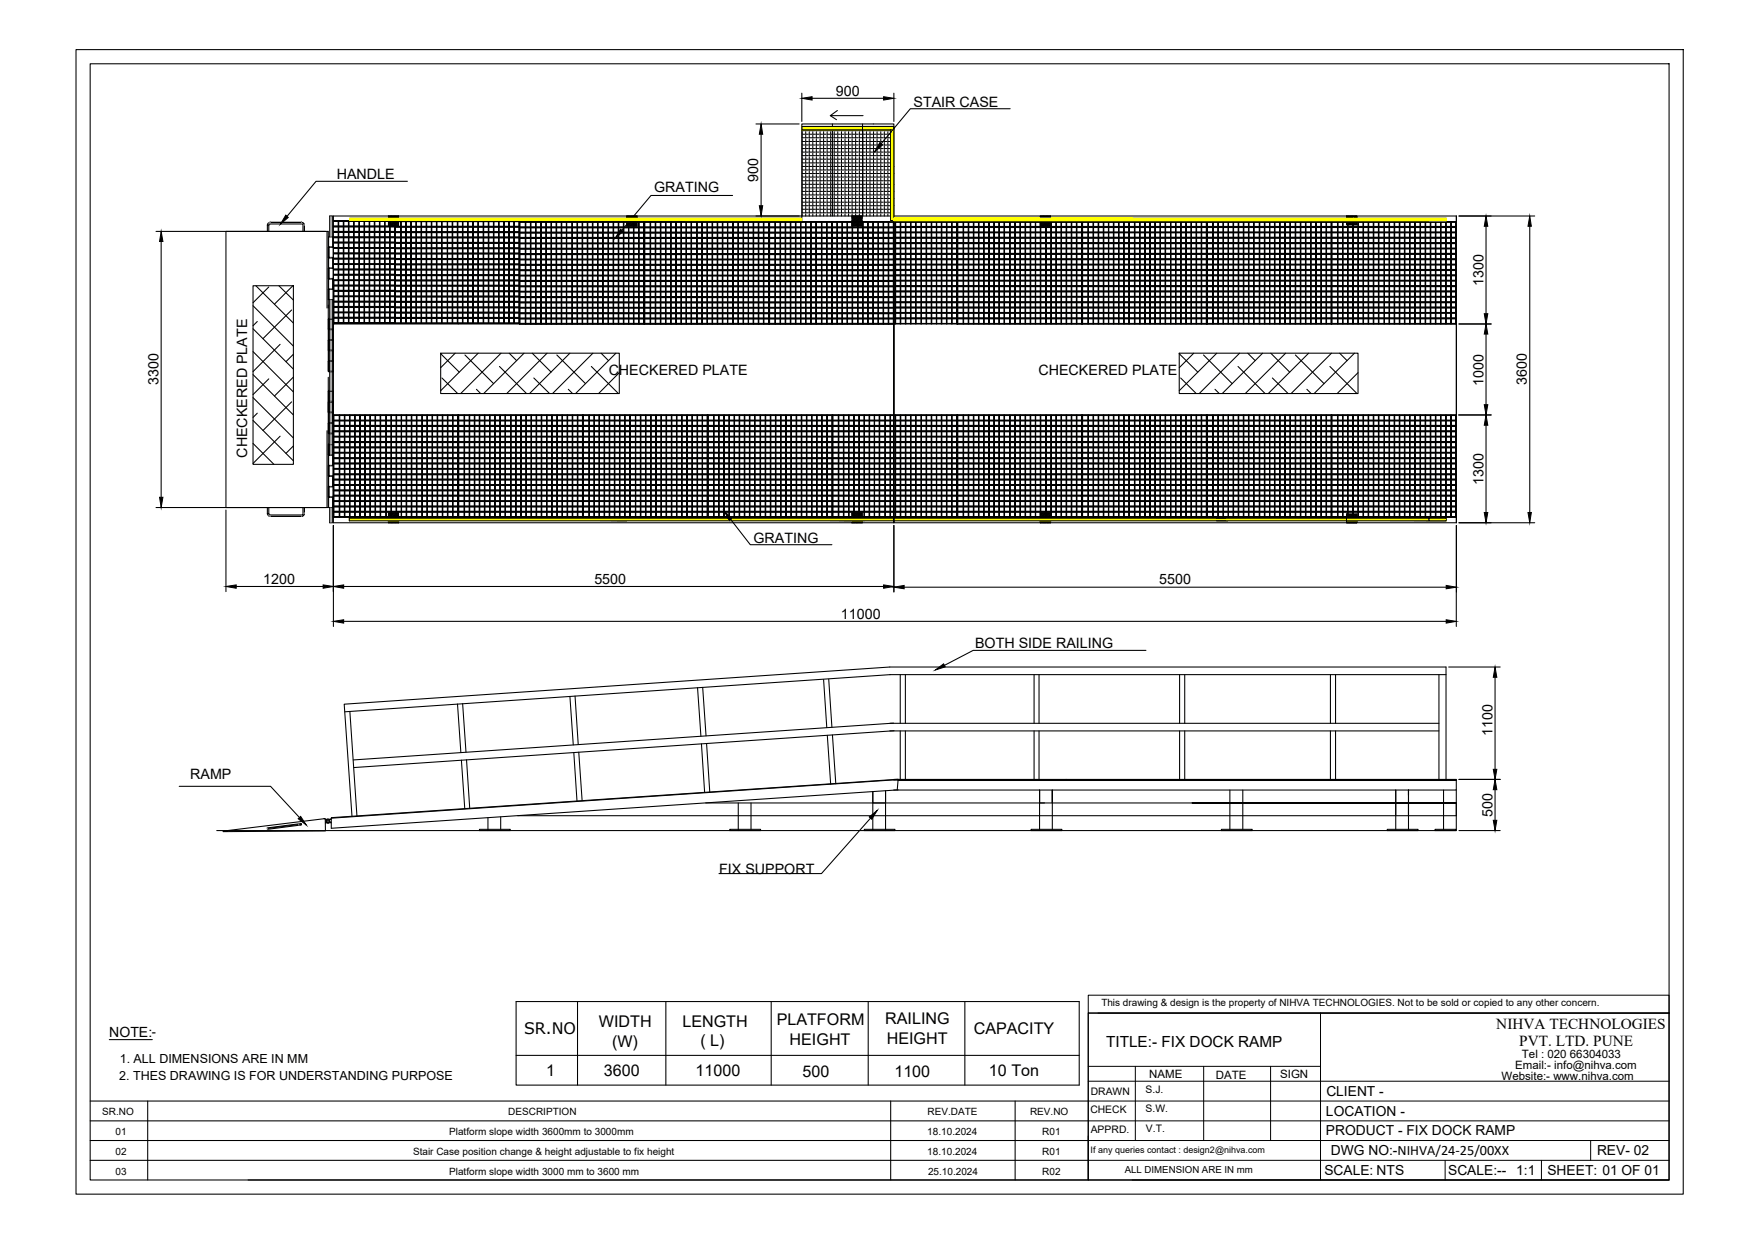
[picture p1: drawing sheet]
<svg xmlns="http://www.w3.org/2000/svg" width="420mm" height="297mm" viewBox="0 0 420 297" stroke-linecap="round" stroke-linejoin="round" font-family="sans-serif">
<defs><g id="words">
<g font-size="3.9">
<text x="143.2" y="245.6">WIDTH</text>
<text x="163.2" y="245.5">LENGTH</text>
<text x="185.7" y="245.3">PLATFORM</text>
<text x="211.7" y="245">RAILING</text>
<text x="146.4" y="250.3">(W)</text>
<text x="167.5" y="250.2">( L)</text>
<text x="188.8" y="249.9">HEIGHT</text>
<text x="212.1" y="249.6">HEIGHT</text>
<text x="232.8" y="247.3">CAPACITY</text>
<text x="130.6" y="257.4">1</text>
<text x="144.4" y="257.3">3600</text>
<text x="166.3" y="257.3">11000</text>
<text x="191.9" y="257.6">500</text>
<text x="213.9" y="257.6">1100</text>
<text x="236.5" y="257.3">10 Ton</text>
</g>
<text font-size="3.8" x="125.3" y="247.3">SR.NO</text>
<g font-size="3.7">
<text x="264.5" y="250.3">TITLE:- FIX DOCK RAMP</text>
<text x="357.8" y="246.1">NIHVA TECHNOLOGIES</text>
<text x="363.3" y="250.2">PVT. LTD. PUNE</text>
</g>
<g font-size="3.4">
<text x="199.9" y="22.9">900</text>
<text x="218.5" y="25.5">STAIR CASE</text>
<text x="80.5" y="42.9">HANDLE</text>
<text x="156.4" y="45.9">GRATING</text>
<text x="181.3" y="43.5" transform="rotate(-90 181.3 43.5)">900</text>
<text x="354.7" y="68.5" transform="rotate(-90 354.7 68.5)">1300</text>
<text x="145.6" y="89.7">CHECKERED PLATE</text>
<text x="248.3" y="89.7">CHECKERED PLATE</text>
<text x="37.9" y="92.1" transform="rotate(-90 37.9 92.1)">3300</text>
<text x="354.7" y="92.3" transform="rotate(-90 354.7 92.3)">1000</text>
<text x="365.1" y="92.1" transform="rotate(-90 365.1 92.1)">3600</text>
<text x="59.1" y="109.5" transform="rotate(-90 59.1 109.5)">CHECKERED PLATE</text>
<text x="354.7" y="116" transform="rotate(-90 354.7 116)">1300</text>
<text x="180.2" y="129.9">GRATING</text>
<text x="63" y="139.6">1200</text>
<text x="142.1" y="139.6">5500</text>
<text x="277.2" y="139.8">5500</text>
<text x="201.1" y="148">11000</text>
<text x="233.2" y="155">BOTH SIDE RAILING</text>
<text x="356.9" y="176" transform="rotate(-90 356.9 176)">1100</text>
<text x="45.5" y="186.2">RAMP</text>
<text x="356.9" y="195.4" transform="rotate(-90 356.9 195.4)">500</text>
<text x="172" y="208.9">FIX SUPPORT</text>
<text x="26.1" y="248">NOTE:</text>
</g>
<g font-size="3.3">
<text x="317.2" y="262.1">CLIENT -</text>
<text x="317.1" y="266.8">LOCATION -</text>
<text x="317.1" y="271.5">PRODUCT - FIX DOCK RAMP</text>
<text x="316.7" y="281">SCALE: NTS</text>
<text x="318.3" y="276.3">DWG NO:-NIHVA/24-25/00XX</text>
<text x="346.3" y="281">SCALE:--</text>
<text x="362.6" y="281">1:1</text>
<text x="370" y="281">SHEET: 01 OF 01</text>
<text x="381.9" y="276.2">REV- 02</text>
</g>
<g font-size="3">
<text x="36.3" y="247.9">-</text>
<text x="28.6" y="254.1">1. ALL DIMENSIONS ARE IN MM</text>
<text x="28.5" y="258.3">2. THES DRAWING IS FOR UNDERSTANDING PURPOSE</text>
</g>
<g font-size="2.7">
<text x="274.8" y="257.9">NAME</text>
<text x="306.1" y="257.9">SIGN</text>
<text x="362.3" y="255.7">Email:- info@nihva.com</text>
<text x="364" y="253">Tel : 020 66304033</text>
<text x="290.8" y="258">DATE</text>
<text x="359.1" y="258.3">Website:- www.nihva.com</text>
</g>
<g font-size="2.5">
<text x="260.8" y="262">DRAWN</text>
<text x="274" y="261.3">S.J.</text>
<text x="260.7" y="266.2">CHECK</text>
<text x="274" y="266">S.W.</text>
<text x="260.8" y="270.9">APPRD.</text>
<text x="274" y="270.7">V.T.</text>
</g>
<g font-size="2.4">
<text x="263.4" y="240.6">This drawing &amp; design is the property of NIHVA TECHNOLOGIES. Not to be sold or copied to any other concern.</text>
<text x="24.4" y="266.8">SR.NO</text>
<text x="121.6" y="266.8">DESCRIPTION</text>
<text x="221.8" y="266.8">REV.DATE</text>
<text x="246.3" y="266.8">REV.NO</text>
<text x="27.6" y="271.5">01</text>
<text x="107.4" y="271.5">Platform slope width 3600mm to 3000mm</text>
<text x="221.8" y="271.5">18.10.2024</text>
<text x="249.2" y="271.5">R01</text>
<text x="27.6" y="276.2">02</text>
<text x="27.6" y="280.9">03</text>
<text x="98.8" y="276.2">Stair Case position change &amp; height adjustable to fix height</text>
<text x="107.4" y="280.9">Platform slope width 3000 mm to 3600 mm</text>
<text x="221.8" y="276.2">18.10.2024</text>
<text x="221.9" y="280.9">25.10.2024</text>
<text x="249.2" y="276.2">R01</text>
<text x="249.2" y="280.9">R02</text>
</g>
<text font-size="2.3" x="269" y="280.6">ALL DIMENSION ARE IN mm</text>
<text font-size="2.1" x="260.8" y="275.8">If any queries contact : design2@nihva.com</text>
</g></defs>
<!-- layer: 0 -->
<g fill="none" stroke="#000" stroke-width=".25">
<path d="M18.2 11.9h384.3v273.7h-384.3zM21.6 15.3h377.5v266.9h-377.5zM180.8 29.6h10.3M182 32.1v17.1M191.7 22.3v6.8M191.8 30.9v.4h.6M191.8 31.5v.6h.6M191.8 32.4v.5h.6M191.8 33.2v.6h.6M191.8 34.1v.6h.6M191.8 34.9v.6h.6M191.8 35.7v.7h.6"/>
<path d="M191.8 36.6v.6h.6M191.8 37.5v.6h.6M191.8 38.3v.7h.6M191.8 39.2v.6h.6M192.7 30.9v.4h.6M192.7 31.5v.6h.6M192.7 32.4v.5h.6M192.7 33.2v.6h.6M192.7 34.1v.6h.6M192.7 34.9v.6h.6M192.7 35.7v.7h.6M192.7 36.6v.6h.6"/>
<path d="M192.7 37.5v.6h.6M192.7 38.3v.7h.6M192.7 39.2v.6h.6M193.5 30.9v.4h.7M193.5 31.5v.6h.7M193.5 32.4v.5h.7M193.5 33.2v.6h.7M193.5 34.1v.6h.7M193.5 34.9v.6h.7M193.5 35.7v.7h.7M193.5 36.6v.6h.7M193.5 37.5v.6h.7"/>
<path d="M193.5 38.3v.7h.7M193.5 39.2v.6h.7M194.2 23.5h17.1M194.4 30.9v.4h.6M194.4 31.5v.6h.6M194.4 32.4v.5h.6M194.4 33.2v.6h.6M194.4 34.1v.6h.6M194.4 34.9v.6h.6M194.4 35.7v.7h.6M194.4 36.6v.6h.6M194.4 37.5v.6h.6"/>
<path d="M194.4 38.3v.7h.6M194.4 39.2v.6h.6M195.2 30.9v.4h.6M195.2 31.5v.6h.6M195.2 32.4v.5h.6M195.2 33.2v.6h.6M195.2 34.1v.6h.6M195.2 34.9v.6h.6M195.2 35.7v.7h.6M195.2 36.6v.6h.6M195.2 37.5v.6h.6M195.2 38.3v.7h.6"/>
<path d="M195.2 39.2v.6h.6M196.1 30.9v.4h.6M196.1 31.5v.6h.6M196.1 32.4v.5h.6M196.1 33.2v.6h.6M196.1 34.1v.6h.6M196.1 34.9v.6h.6M196.1 35.7v.7h.6M196.1 36.6v.6h.6M196.1 37.5v.6h.6M196.1 38.3v.7h.6M196.1 39.2v.6h.6"/>
<path d="M196.9 30.9v.4h.6M196.9 31.5v.6h.6M196.9 32.4v.5h.6M196.9 33.2v.6h.6M196.9 34.1v.6h.6M196.9 34.9v.6h.6M196.9 35.7v.7h.6M196.9 36.6v.6h.6M196.9 37.5v.6h.6M196.9 38.3v.7h.6M196.9 39.2v.6h.6M197.8 30.9v.4h.6"/>
<path d="M197.8 31.5v.6h.6M197.8 32.4v.5h.6M197.8 33.2v.6h.6M197.8 34.1v.6h.6M197.8 34.9v.6h.6M197.8 35.7v.7h.6M197.8 36.6v.6h.6M197.8 37.5v.6h.6M197.8 38.3v.7h.6M197.8 39.2v.6h.6M198.6 27.7l1.4 .9M198.6 30.9v.4h.7"/>
<path d="M198.6 31.5v.6h.7M198.6 32.4v.5h.7M198.6 33.2v.6h.7M198.6 34.1v.6h.7M198.6 34.9v.6h.7M198.6 35.7v.7h.7M198.6 36.6v.6h.7M198.6 37.5v.6h.7M198.6 38.3v.7h.7M198.6 39.2v.6h.7M199.1 29.6v22.1M199.5 30.9v.4h.6"/>
<path d="M199.5 31.5v.6h.6M199.5 32.4v.5h.6M199.5 33.2v.6h.6M199.5 34.1v.6h.6M199.5 34.9v.6h.6M199.5 35.7v.7h.6M199.5 36.6v.6h.6M199.5 37.5v.6h.6M199.5 38.3v.7h.6M199.5 39.2v.6h.6M200.3 26.4l-1.7 1.3h7.8M200.3 30.9v.4h.7"/>
<path d="M200.3 31.5v.6h.7M200.3 32.4v.5h.7M200.3 33.2v.6h.7M200.3 34.1v.6h.7M200.3 34.9v.6h.7M200.3 35.7v.7h.7M200.3 36.6v.6h.7M200.3 37.5v.6h.7M200.3 38.3v.7h.7M200.3 39.2v.6h.7M201.2 30.9v.4h.6M201.2 31.5v.6h.6"/>
<path d="M201.2 32.4v.5h.6M201.2 33.2v.6h.6M201.2 34.1v.6h.6M201.2 34.9v.6h.6M201.2 35.7v.7h.6M201.2 36.6v.6h.6M201.2 37.5v.6h.6M201.2 38.3v.7h.6M201.2 39.2v.6h.6M202.1 30.9v.4h.6M202.1 31.5v.6h.6M202.1 32.4v.5h.6"/>
<path d="M202.1 33.2v.6h.6M202.1 34.1v.6h.6M202.1 34.9v.6h.6M202.1 35.7v.7h.6M202.1 36.6v.6h.6M202.1 37.5v.6h.6M202.1 38.3v.7h.6M202.1 39.2v.6h.6M202.9 30.9v.4h.7M202.9 31.5v.6h.7M202.9 32.4v.5h.7M202.9 33.2v.6h.7"/>
<path d="M202.9 34.1v.6h.7M202.9 34.9v.6h.7M202.9 35.7v.7h.7M202.9 36.6v.6h.7M202.9 37.5v.6h.7M202.9 38.3v.7h.7M202.9 39.2v.6h.7M203.8 30.9v.4h.6M203.8 31.5v.6h.6M203.8 32.4v.5h.6M203.8 33.2v.6h.6M203.8 34.1v.6h.6"/>
<path d="M203.8 34.9v.6h.6M203.8 35.7v.7h.6M203.8 36.6v.6h.6M203.8 37.5v.6h.6M203.8 38.3v.7h.6M203.8 39.2v.6h.6M204.6 30.9v.4h.6M204.6 31.5v.6h.6M204.6 32.4v.5h.6M204.6 33.2v.6h.6M204.6 34.1v.6h.6M204.6 34.9v.6h.6"/>
<path d="M204.6 35.7v.7h.6M204.6 36.6v.6h.6M204.6 37.5v.6h.6M204.6 38.3v.7h.6M204.6 39.2v.6h.6M205.5 30.9v.4h.6M205.5 31.5v.6h.6M205.5 32.4v.5h.6M205.5 33.2v.6h.6M205.5 34.1v.6h.6M205.5 34.9v.6h.6M205.5 35.7v.7h.6"/>
<path d="M205.5 36.6v.6h.6M205.5 37.5v.6h.6M205.5 38.3v.7h.6M205.5 39.2v.6h.6M206.3 29.6v22.1M206.3 30.9v.4h.6M206.3 31.5v.6h.6M206.3 32.4v.5h.6M206.3 33.2v.6h.6M206.3 34.1v.6h.6M206.3 34.9v.6h.6M206.3 35.7v.7h.6"/>
<path d="M206.3 36.6v.6h.6M206.3 37.5v.6h.6M206.3 38.3v.7h.6M206.3 39.2v.6h.6M207.2 30.9v.4h.6M207.2 31.5v.6h.6M207.2 32.4v.5h.6M207.2 33.2v.6h.6M207.2 34.1v.6h.6M207.2 34.9v.6h.6M207.2 35.7v.7h.6M207.2 36.6v.6h.6"/>
<path d="M207.2 37.5v.6h.6M207.2 38.3v.7h.6M207.2 39.2v.6h.6M208 30.9v.4h.7M208 31.5v.6h.7M208 32.4v.5h.7M208 33.2v.6h.7M208 34.1v.6h.7M208 34.9v.6h.7M208 35.7v.7h.7M208 36.6v.6h.7M208 37.5v.6h.7"/>
<path d="M208 38.3v.7h.7M208 39.2v.6h.7M208.9 30.9v.4h.6M208.9 31.5v.6h.6M208.9 32.4v.5h.6M208.9 33.2v.6h.6M208.9 34.1v.6h.6M208.9 34.9v.6h.6M208.9 35.7v.7h.6M208.9 36.6v.6h.6M208.9 37.5v.6h.6M208.9 38.3v.7h.6"/>
<path d="M208.9 39.2v.6h.6M209.7 30.9v.4h.7M209.7 31.5v.6h.7M209.7 32.4v.5h.7M209.7 33.2v.6h.7M209.7 34.1v.6h.7M209.7 34.9v.6h.7M209.7 35.7v.7h.7M209.7 36.6v.6h.7M209.7 37.5v.6h.7M209.7 38.3v.7h.7M209.7 39.2v.6h.7"/>
<path d="M210.6 30.9v.4h.6M210.6 31.5v.6h.6M210.6 32.4v.5h.6M210.6 33.2v.6h.6M210.6 34.1v.6h.6M210.6 34.9v.6h.6M210.6 35.7v.7h.6M210.6 36.6v.6h.6M210.6 37.5v.6h.6M210.6 38.3v.7h.6M210.6 39.2v.6h.6M211.5 30.9v.4h.6"/>
<path d="M211.5 31.5v.6h.6M211.5 32.4v.5h.6M211.5 33.2v.6h.6M211.5 34.1v.6h.6M211.5 34.9v.6h.6M211.5 35.7v.7h.6M211.5 36.6v.6h.6M211.5 37.5v.6h.6M211.5 38.3v.7h.6M211.5 39.2v.6h.6M212.3 30.9v.4h.7M212.3 31.5v.6h.7"/>
<path d="M212.3 32.4v.5h.7M212.3 33.2v.6h.7M212.3 34.1v.6h.7M212.3 34.9v.6h.7M212.3 35.7v.7h.7M212.3 36.6v.6h.7M212.3 37.5v.6h.7M212.3 38.3v.7h.7M212.3 39.2v.6h.7M213.2 31.3h.1M213.2 32.1h.1M213.2 32.9h.1"/>
<path d="M213.2 33.8h.1M213.2 34.7h.1M213.2 35.5h.1M213.2 36.4h.1M213.2 37.2h.1M213.2 37.5v.6h.6M213.2 38.3v.7h.6M213.2 39.2v.6h.6M213.2 30.9v.4M213.2 31.5v.6M213.2 32.4v.5M213.2 33.2v.6"/>
<path d="M213.2 34.1v.6M213.2 34.9v.6M213.2 35.7v.7M213.2 36.6v.6M213.2 30.2h.6v22.6h-.8v-21.9M213.8 30.9v-.7h-22.1v.9h21.5M213.8 22.3v6.8M241.6 26h-23.9l-7 8.3M37.3 55.3h40.9M38.5 57.8v61.1M54 55.3v66.1h24.2M63.9 53.9h.4l.3-.3h7.6l.2 .3v1.4"/>
<path d="M63.9 53.9v1.4M64.3 53.9v1.4M64.6 53.2h7.5a.73 .73 0 0 1 .7 .7v1.4v-1.4a.73 .73 0 0 0-.7-.7zM64.6 53.2l-.5 .3-.2 .3M78.5 59.2h.1v2.4h-.1zM78.5 59.2v-3.9h-.3v18.4M78.6 56.7h1v2.4h-1zM78.6 59.2h1.1v2.4h-1v-2.4M78.6 59.2h.1M78.6 59.2v2.4M78.8 56.7v-5h.7v5M78.8 59.1v.1"/>
<path d="M79.5 59.1v.1M79.6 59.1h.1M79.6 56.7h.1M79.7 52.9l14.8-.1h-14.8h14.8v24.5h-14.8h14.8v-.2h-14.8M79.7 59.2h14.8v.2h-14.8M79.7 57.9h14.8v.2h-14.8M79.7 56.6h14.8v.3h-14.8M79.7 55.3h14.8v.3h-14.8M79.7 54h14.8v.3h-14.8M79.7 56.7v2.4M79.7 51.7h268.5v73.3h-268.5zM80.9 52.8h.1v24.5h-.1z"/>
<path d="M82.1 52.8h.1v24.5h-.1zM83.3 52.8h.2v24.5h-.2zM83.6 52.2h108.1M84.6 52.8h.1v24.5h-.1zM85.8 52.8h.2v24.5h-.2zM87.1 52.8h.1v24.5h-.1zM88.3 52.8h.1v24.5h-.1zM89.5 52.8h.1v24.5h-.1zM90.7 52.8h.2v24.5h-.2zM92 52.8h.1v24.5h-.1zM92.9 54h2.4M92.9 51.7v.5l.5-.5"/>
<path d="M92.9 52.8v1.2M92.9 51.7h.1M92.9 52.8h.1M93.1 51.7l-.2 .1M93.1 52.8l-.2 .3M93.2 52.8l.1 24.5zM93.3 51.7l-.4 .4M93.3 52.8l-.4 .3M93.5 52.8l-.6 .6M93.6 51.7l-.5 .5M93.6 52.8l-.7 .7M93.7 51.7l-.6 .5"/>
<path d="M93.8 52.8l-.9 .9M93.9 52.8l-1 1M94 51.7l-.6 .5M94 51.7l-.5 .5M94.2 52.8l-1.3 1.2M94.2 51.7l-.5 .5M94.2 52.8l-1.2 1.2M94.4 52.9h29.8v24.5h-29.8zM94.4 52.9h29.8v.1h-29.8zM94.4 52.9h.1v24.5h-.1zM94.4 59.2h29.8v.3h-29.8zM94.4 58h29.8v.2h-29.8z"/>
<path d="M94.4 56.7h29.8v.2h-29.8zM94.4 55.4h29.8v.2h-29.8zM94.4 54.1h29.8v.3h-29.8zM94.4 52.8h.1v24.5h-.1zM94.4 51.7l-.6 .5M94.5 52.8l-1.3 1.2M94.6 51.7l-.6 .5M94.6 52.8l-1.3 1.2M94.7 51.7l-.5 .5M94.8 52.8l-1.3 1.2M94.9 51.7l-.5 .5M94.9 52.8l-1.3 1.2"/>
<path d="M95 51.7l-.5 .5M95.1 52.8l-1.2 1.2M95.3 51.7l-.6 .5M95.3 52.8l-1.3 1.2M95.3 52.8v1.2M95.3 51.7v.5M95.3 51.9l-.3 .3M95.3 52.9l-1.1 1.1M95.3 53.2l-.8 .8M95.3 53.6l-.5 .4M95.3 53.9l-.1 .1M95.3 51.7l-.5 .5"/>
<path d="M95.3 52l-.2 .2M95.3 53l-1 1M95.3 53.4l-.7 .6M95.3 53.7l-.3 .3M95.8 52.9h.1v24.5h-.1zM97 52.9l.1 24.5zM97.4 43.4h-21.8l-7 8.3M98.2 52.9h.2v24.5h-.2zM99.5 52.9h.1v24.5h-.1zM100.7 52.9h.1v24.5h-.1zM101.9 52.9h.1v24.5h-.1zM103.1 52.9h.2v24.5h-.2z"/>
<path d="M104.4 52.9h.1v24.5h-.1zM105.6 52.9h.1v24.5h-.1zM106.9 52.9l.1 24.5zM108.1 52.9h.2v24.5h-.2zM109.4 52.9h.1v24.5h-.1zM110.6 52.9h.1v24.5h-.1zM111.8 52.9h.1v24.5h-.1zM113 52.9h.2v24.5h-.2zM114.3 52.9h.1v24.5h-.1zM115.5 52.9h.2v24.5h-.2zM116.8 52.9h.1v24.5h-.1zM118 52.9h.1v24.5h-.1z"/>
<path d="M119.2 52.9h.2v24.5h-.2zM120.5 52.9h.1v24.5h-.1zM121.7 52.9l.1 24.5zM122.9 52.9h.1v24.5h-.1zM124.1 52.9h.1v24.5h-.1zM124.2 53h29.9v24.5h-29.9zM124.2 53h29.9v.1h-29.9zM124.2 53h.1v24.5h-.1zM124.2 59.4h29.9v.2h-29.9zM124.2 58.1h29.9v.2h-29.9zM124.2 56.8h29.9v.2h-29.9zM124.2 55.5h29.9v.3h-29.9z"/>
<path d="M124.2 54.2h29.9v.3h-29.9zM125.6 53h.1v24.5h-.1zM126.8 53h.2v24.5h-.2zM128.1 53h.1v24.5h-.1zM129.3 53h.1v24.5h-.1zM130.5 53h.2v24.5h-.2zM131.8 53h.1v24.5h-.1zM133 53h.1v24.5h-.1zM134.2 53h.1v24.5h-.1zM135.4 53l.1 24.5zM136.8 53h.1v24.5h-.1zM138 53h.1v24.5h-.1z"/>
<path d="M139.2 53h.1v24.5h-.1zM140.4 53h.2v24.5h-.2zM141.7 53h.1v24.5h-.1zM142.9 53h.1v24.5h-.1zM144.1 53h.1v24.5h-.1zM145.4 53h.1v24.5h-.1zM146.6 53h.1v24.5h-.1zM147.8 53h.2v24.5h-.2zM149.1 53h.1v24.5h-.1zM149.9 54.1h2.4M149.9 51.7v.5l.5-.5M149.9 52.8v1.3"/>
<path d="M150 51.7h-.1M150 52.8h-.1M150 51.7l-.1 .2M150.2 52.8l-.3 .3M150.3 53l.1 24.5zM150.3 51.7l-.4 .4M150.3 52.8l-.4 .4M150.5 52.8l-.6 .6M150.6 51.7l-.6 .5M150.6 52.8l-.7 .7M150.7 51.7l-.5 .5M150.8 52.8l-.9 .9"/>
<path d="M150.9 51.7l-.5 .5M150.9 52.8l-1 1M151.1 51.7l-.6 .5M151.1 52.8l-1.2 1.3M151.3 51.7l-.6 .5M151.3 52.8l-1.3 1.3M151.4 51.7l-.6 .5M151.5 53h.1v24.5h-.1zM151.5 52.8l-1.3 1.3M151.6 51.7l-.5 .5M151.6 52.8l-1.3 1.3M151.7 51.7l-.6 .5"/>
<path d="M151.8 52.8l-1.2 1.3M151.9 52.8l-1.3 1.3M151.9 51.7l-.5 .5M152 51.7l-.5 .5M152.2 52.8l-1.4 1.3M152.2 51.7l-.5 .5M152.2 52.8l-1.2 1.3M152.3 52l-.3 .2M152.3 52.9l-1.1 1.2M152.3 53.3l-.8 .8M152.3 53.6l-.4 .5M152.3 53.9l-.1 .2"/>
<path d="M152.3 51.7l-.5 .5M152.3 52l-.1 .2M152.3 53.1l-1 1M152.3 53.4l-.7 .7M152.3 53.7l-.4 .4M152.3 54v.1M152.3 51.7v.5M152.3 52.8v1.3M152.7 53h.1v24.5h-.1zM153.9 53h.2v24.5h-.2zM154.1 53h29.8v24.5h-29.8zM154.1 53h29.8v.1h-29.8z"/>
<path d="M154.1 53h.1v24.5h-.1zM154.1 59.4h29.8v.2h-29.8zM154.1 58.1h29.8v.2h-29.8zM154.1 56.8h29.8v.2h-29.8zM154.1 55.5h29.8v.3h-29.8zM154.1 54.2h29.8v.3h-29.8zM155.5 53h.1v24.5h-.1zM156.7 53h.1v24.5h-.1zM157.9 53h.1v24.5h-.1zM159.1 53h.2v24.5h-.2zM160.4 53h.1v24.5h-.1zM161.6 53h.1v24.5h-.1z"/>
<path d="M162.8 53h.2v24.5h-.2zM164.1 53v24.5zM165.2 53h.2v24.5h-.2zM166.6 53h.1v24.5h-.1zM167.8 53h.2v24.5h-.2zM169.1 53h.1v24.5h-.1zM170.3 53h.1v24.5h-.1zM171.5 53h.1v24.5h-.1zM172.7 53h.2v24.5h-.2zM174 53v24.5zM175.2 46.8h-19.5l-7 8.3M175.2 53h.2v24.5h-.2z"/>
<path d="M176.5 53h.1v24.5h-.1zM177.7 53h.1v24.5h-.1zM178.9 53l.1 24.5zM180.1 53h.1v24.5h-.1zM181.3 53h.2v24.5h-.2zM182.6 53h.1v24.5h-.1zM183.8 53h.1v24.5h-.1zM183.9 53h29.9v24.5h-29.9zM183.9 53h29.9v.1h-29.9zM183.9 53h.1v24.5h-.1zM183.9 59.4h29.9v.2h-29.9zM183.9 58.1h29.9v.2h-29.9z"/>
<path d="M183.9 56.8h29.9v.2h-29.9zM183.9 55.5h29.9v.3h-29.9zM183.9 54.2h29.9v.3h-29.9zM185.3 53h.1v24.5h-.1zM186.5 53h.2v24.5h-.2zM187.8 53h.1v24.5h-.1zM189 53h.1v24.5h-.1zM190.2 53h.1v24.5h-.1zM191.4 53l.1 24.5zM191.8 40v.7h.6M191.8 40.9v.6h.6M191.8 41.8v.5h.6"/>
<path d="M191.8 42.6v.6h.6M191.8 43.4v.7h.6M191.8 44.3v.6h.6M191.8 45.1v.7h.6M191.8 46v.6h.6M191.8 46.9v.6h.6M191.8 47.7v.7h.6M191.8 48.6v.6h.6M191.8 49.4v.7h.6M191.8 50.3v.6h.6M191.8 51.2v.5M192.6 53h.2v24.5h-.2z"/>
<path d="M192.7 40v.7h.6M192.7 40.9v.6h.6M192.7 41.8v.5h.6M192.7 42.6v.6h.6M192.7 43.4v.7h.6M192.7 44.3v.6h.6M192.7 45.1v.7h.6M192.7 46v.6h.6M192.7 46.9v.6h.6M192.7 47.7v.7h.6M192.7 48.6v.6h.6M192.7 49.4v.7h.6"/>
<path d="M192.7 50.3v.6h.6M192.7 51.2v.5M193.5 40v.7h.7M193.5 40.9v.6h.7M193.5 41.8v.5h.7M193.5 42.6v.6h.7M193.5 43.4v.7h.7M193.5 44.3v.6h.7M193.5 45.1v.7h.7M193.5 46v.6h.7M193.5 46.9v.6h.7M193.5 47.7v.7h.7"/>
<path d="M193.5 48.6v.6h.7M193.5 49.4v.7h.7M193.5 50.3v.6h.7M193.5 51.2v.5M193.9 53h.1v24.5h-.1zM194.4 40v.7h.6M194.4 40.9v.6h.6M194.4 41.8v.5h.6M194.4 42.6v.6h.6M194.4 43.4v.7h.6M194.4 44.3v.6h.6M194.4 45.1v.7h.6"/>
<path d="M194.4 46v.6h.6M194.4 46.9v.6h.6M194.4 47.7v.7h.6M194.4 48.6v.6h.6M194.4 49.4v.7h.6M194.4 50.3v.6h.6M194.4 51.2v.5M195.1 53h.1v24.5h-.1zM195.2 40v.7h.6M195.2 40.9v.6h.6M195.2 41.8v.5h.6M195.2 42.6v.6h.6"/>
<path d="M195.2 43.4v.7h.6M195.2 44.3v.6h.6M195.2 45.1v.7h.6M195.2 46v.6h.6M195.2 46.9v.6h.6M195.2 47.7v.7h.6M195.2 48.6v.6h.6M195.2 49.4v.7h.6M195.2 50.3v.6h.6M195.2 51.2v.5M196.1 40v.7h.6M196.1 40.9v.6h.6"/>
<path d="M196.1 41.8v.5h.6M196.1 42.6v.6h.6M196.1 43.4v.7h.6M196.1 44.3v.6h.6M196.1 45.1v.7h.6M196.1 46v.6h.6M196.1 46.9v.6h.6M196.1 47.7v.7h.6M196.1 48.6v.6h.6M196.1 49.4v.7h.6M196.1 50.3v.6h.6M196.1 51.2v.5"/>
<path d="M196.4 53h.2v24.5h-.2zM196.9 40v.7h.6M196.9 40.9v.6h.6M196.9 41.8v.5h.6M196.9 42.6v.6h.6M196.9 43.4v.7h.6M196.9 44.3v.6h.6M196.9 45.1v.7h.6M196.9 46v.6h.6M196.9 46.9v.6h.6M196.9 47.7v.7h.6M196.9 48.6v.6h.6"/>
<path d="M196.9 49.4v.7h.6M196.9 50.3v.6h.6M196.9 51.2v.5M197.7 53h.1v24.5h-.1zM197.8 40v.7h.6M197.8 40.9v.6h.6M197.8 41.8v.5h.6M197.8 42.6v.6h.6M197.8 43.4v.7h.6M197.8 44.3v.6h.6M197.8 45.1v.7h.6M197.8 46v.6h.6"/>
<path d="M197.8 46.9v.6h.6M197.8 47.7v.7h.6M197.8 48.6v.6h.6M197.8 49.4v.7h.6M197.8 50.3v.6h.6M197.8 51.2v.5M198.6 40v.7h.7M198.6 40.9v.6h.7M198.6 41.8v.5h.7M198.6 42.6v.6h.7M198.6 43.4v.7h.7M198.6 44.3v.6h.7"/>
<path d="M198.6 45.1v.7h.7M198.6 46v.6h.7M198.6 46.9v.6h.7M198.6 47.7v.7h.7M198.6 48.6v.6h.7M198.6 49.4v.7h.7M198.6 50.3v.6h.7M198.6 51.2v.5M198.9 53h.1v24.5h-.1zM199.5 40v.7h.6M199.5 40.9v.6h.6M199.5 41.8v.5h.6"/>
<path d="M199.5 42.6v.6h.6M199.5 43.4v.7h.6M199.5 44.3v.6h.6M199.5 45.1v.7h.6M199.5 46v.6h.6M199.5 46.9v.6h.6M199.5 47.7v.7h.6M199.5 48.6v.6h.6M199.5 49.4v.7h.6M199.5 50.3v.6h.6M199.5 51.2v.5M200.1 53h.2v24.5h-.2z"/>
<path d="M200.3 40v.7h.7M200.3 40.9v.6h.7M200.3 41.8v.5h.7M200.3 42.6v.6h.7M200.3 43.4v.7h.7M200.3 44.3v.6h.7M200.3 45.1v.7h.7M200.3 46v.6h.7M200.3 46.9v.6h.7M200.3 47.7v.7h.7M200.3 48.6v.6h.7M200.3 49.4v.7h.7"/>
<path d="M200.3 50.3v.6h.7M200.3 51.2v.5M201.2 40v.7h.6M201.2 40.9v.6h.6M201.2 41.8v.5h.6M201.2 42.6v.6h.6M201.2 43.4v.7h.6M201.2 44.3v.6h.6M201.2 45.1v.7h.6M201.2 46v.6h.6M201.2 46.9v.6h.6M201.2 47.7v.7h.6"/>
<path d="M201.2 48.6v.6h.6M201.2 49.4v.7h.6M201.2 50.3v.6h.6M201.2 51.2v.5M201.4 53v24.5zM202.1 40v.7h.6M202.1 40.9v.6h.6M202.1 41.8v.5h.6M202.1 42.6v.6h.6M202.1 43.4v.7h.6M202.1 44.3v.6h.6M202.1 45.1v.7h.6"/>
<path d="M202.1 46v.6h.6M202.1 46.9v.6h.6M202.1 47.7v.7h.6M202.1 48.6v.6h.6M202.1 49.4v.7h.6M202.1 50.3v.6h.6M202.1 51.2v.5M202.5 53h.2v24.5h-.2zM202.9 40v.7h.7M202.9 40.9v.6h.7M202.9 41.8v.5h.7M202.9 42.6v.6h.7"/>
<path d="M202.9 43.4v.7h.7M202.9 44.3v.6h.7M202.9 45.1v.7h.7M202.9 46v.6h.7M202.9 46.9v.6h.7M202.9 47.7v.7h.7M202.9 48.6v.6h.7M202.9 49.4v.7h.7M202.9 50.3v.6h.7M202.9 51.2v.5M203.7 54h2.4M203.7 52.8v1.2"/>
<path d="M203.8 53h.1v24.5h-.1zM203.8 40v.7h.6M203.8 40.9v.6h.6M203.8 41.8v.5h.6M203.8 42.6v.6h.6M203.8 43.4v.7h.6M203.8 44.3v.6h.6M203.8 45.1v.7h.6M203.8 46v.6h.6M203.8 46.9v.6h.6M203.8 47.7v.7h.6M203.8 48.6v.6h.6"/>
<path d="M203.8 49.4v.7h.6M203.8 50.3v.6h.6M203.8 51.2l-.1 1 .5-.5M203.8 51.7h-.1M203.9 51.7l-.2 .1M204.1 51.7l-.4 .4M204.5 51.7l-.8 .7M204.6 51.7l-.9 .8M204.6 40v.7h.6M204.6 40.9v.6h.6M204.6 41.8v.5h.6M204.6 42.6v.6h.6"/>
<path d="M204.6 43.4v.7h.6M204.6 44.3v.6h.6M204.6 45.1v.7h.6M204.6 46v.6h.6M204.6 46.9v.6h.6M204.6 47.7v.7h.6M204.6 48.6v.6h.6M204.6 49.4v.7h.6M204.6 50.3v.6h.6M204.6 51.2v.5M204.8 51.7l-1.1 1M204.9 51.7l-1.2 1.1"/>
<path d="M205.1 53h.1v24.5h-.1zM205.1 51.7l-1.4 1.4M205.2 51.7l-1.5 1.4M205.5 51.2v.5l-1.8 1.7M205.5 40v.7h.6M205.5 40.9v.6h.6M205.5 41.8v.5h.6M205.5 42.6v.6h.6M205.5 43.4v.7h.6M205.5 44.3v.6h.6M205.5 45.1v.7h.6M205.5 46v.6h.6"/>
<path d="M205.5 46.9v.6h.6M205.5 47.7v.7h.6M205.5 48.6v.6h.6M205.5 49.4v.7h.6M205.5 50.3v.6h.6M205.6 51.7l-1.9 1.8M205.8 51.7l-2.1 2M205.9 51.7l-2.2 2.1M206.1 51.7l-2.4 2.3M206.2 51.7v.5M206.2 52.8v1.2M206.2 51.9l-2.1 2.1"/>
<path d="M206.2 52.3l-1.8 1.7M206.2 52.6l-1.5 1.4M206.2 52.9l-1.2 1.1M206.2 53.2l-.8 .8M206.2 53.6l-.5 .4M206.2 53.9l-.1 .1M206.2 51.7l-2.4 2.3M206.2 52l-2 2M206.2 52.4l-1.7 1.6M206.2 52.7l-1.4 1.3M206.2 53l-1 1M206.2 53.4l-.7 .6"/>
<path d="M206.2 53.7l-.4 .3M206.3 53l.1 24.5zM206.3 40v.7h.6M206.3 40.9v.6h.6M206.3 41.8v.5h.6M206.3 42.6v.6h.6M206.3 43.4v.7h.6M206.3 44.3v.6h.6M206.3 45.1v.7h.6M206.3 46v.6h.6M206.3 46.9v.6h.6M206.3 47.7v.7h.6"/>
<path d="M206.3 48.6v.6h.6M206.3 49.4v.7h.6M206.3 50.3v.6h.6M206.3 51.2v.5M207.2 40v.7h.6M207.2 40.9v.6h.6M207.2 41.8v.5h.6M207.2 42.6v.6h.6M207.2 43.4v.7h.6M207.2 44.3v.6h.6M207.2 45.1v.7h.6M207.2 46v.6h.6"/>
<path d="M207.2 46.9v.6h.6M207.2 47.7v.7h.6M207.2 48.6v.6h.6M207.2 49.4v.7h.6M207.2 50.3v.6h.6M207.2 51.2v.5M207.5 53h.1v24.5h-.1zM208 40v.7h.7M208 40.9v.6h.7M208 41.8v.5h.7M208 42.6v.6h.7M208 43.4v.7h.7"/>
<path d="M208 44.3v.6h.7M208 45.1v.7h.7M208 46v.6h.7M208 46.9v.6h.7M208 47.7v.7h.7M208 48.6v.6h.7M208 49.4v.7h.7M208 50.3v.6h.7M208 51.2v.5M208.7 53h.1v24.5h-.1zM208.9 40v.7h.6M208.9 40.9v.6h.6"/>
<path d="M208.9 41.8v.5h.6M208.9 42.6v.6h.6M208.9 43.4v.7h.6M208.9 44.3v.6h.6M208.9 45.1v.7h.6M208.9 46v.6h.6M208.9 46.9v.6h.6M208.9 47.7v.7h.6M208.9 48.6v.6h.6M208.9 49.4v.7h.6M208.9 50.3v.6h.6M208.9 51.2v.5"/>
<path d="M209.7 40v.7h.7M209.7 40.9v.6h.7M209.7 41.8v.5h.7M209.7 42.6v.6h.7M209.7 43.4v.7h.7M209.7 44.3v.6h.7M209.7 45.1v.7h.7M209.7 46v.6h.7M209.7 46.9v.6h.7M209.7 47.7v.7h.7M209.7 48.6v.6h.7M209.7 49.4v.7h.7"/>
<path d="M209.7 50.3v.6h.7M209.7 51.2v.5M209.9 53h.2v24.5h-.2zM210.6 40v.7h.6M210.6 40.9v.6h.6M210.6 41.8v.5h.6M210.6 42.6v.6h.6M210.6 43.4v.7h.6M210.6 44.3v.6h.6M210.6 45.1v.7h.6M210.6 46v.6h.6M210.6 46.9v.6h.6"/>
<path d="M210.6 47.7v.7h.6M210.6 48.6v.6h.6M210.6 49.4v.7h.6M210.6 50.3v.6h.6M210.6 51.2v.5M211.2 53h.1v24.5h-.1zM211.5 40v.7h.6M211.5 40.9v.6h.6M211.5 41.8v.5h.6M211.5 42.6v.6h.6M211.5 43.4v.7h.6M211.5 44.3v.6h.6"/>
<path d="M211.5 45.1v.7h.6M211.5 46v.6h.6M211.5 46.9v.6h.6M211.5 47.7v.7h.6M211.5 48.6v.6h.6M211.5 49.4v.7h.6M211.5 50.3v.6h.6M211.5 51.2v.5M212.3 40v.7h.7M212.3 40.9v.6h.7M212.3 41.8v.5h.7M212.3 42.6v.6h.7"/>
<path d="M212.3 43.4v.7h.7M212.3 44.3v.6h.7M212.3 45.1v.7h.7M212.3 46v.6h.7M212.3 46.9v.6h.7M212.3 47.7v.7h.7M212.3 48.6v.6h.7M212.3 49.4v.7h.7M212.3 50.3v.6h.7M212.3 51.2v.5M212.4 53h.1v24.5h-.1zM213.2 40v.7h.6"/>
<path d="M213.2 40.9v.6h.6M213.2 41.8v.5h.6M213.2 42.6v.6h.6M213.2 43.4v.7h.6M213.2 44.3v.6h.6M213.2 45.1v.7h.6M213.2 46v.6h.6M213.2 46.9v.6h.6M213.2 47.7v.7h.6M213.2 48.6v.6h.6M213.2 49.4v.7h.6M213.2 50.3v.6h.6"/>
<path d="M213.2 51.2v.5M213.6 53h.2v24.5h-.2zM213.8 51.7v73.3v-73.3M213.8 53.1h.1M213.8 53h.1M213.8 59.5h.1M213.8 59h.1M213.8 58.3h.1M213.8 58h.1M213.8 57h.1M213.8 56.7h.1M213.8 55.7h.1"/>
<path d="M213.8 55.5h.1M213.8 54.4h.1M213.8 54.2h.1M213.8 52.2h.1M213.8 51.7v-22.1h-22.1v23.5M213.8 52.8h35M214.1 53h14.8v.1h-14.8M214.1 53h.1v24.5h-.1zM214.1 59.3h14.8v.2h-14.8M214.1 58h14.8v.3h-14.8M214.1 56.7h14.8v.3h-14.8M214.1 55.5h14.8v.2h-14.8"/>
<path d="M214.1 54.2h14.8v.2h-14.8M215.3 53h.1v24.5h-.1zM216.5 53h.1v24.5h-.1zM217.7 53h.2v24.5h-.2zM219 53v24.5zM220.2 53h.2v24.5h-.2zM221.5 53h.1v24.5h-.1zM222.7 53h.1v24.5h-.1zM223.9 53l.1 24.5zM225.1 53h.1v24.5h-.1zM226.3 53h.2v24.5h-.2zM227.6 53h.1v24.5h-.1z"/>
<path d="M228.8 53h.1v24.5h-.1zM228.9 53h29.9v24.5h-29.9zM228.9 53h29.9v.1h-29.9zM228.9 53h.1v24.5h-.1zM228.9 54.2h29.9v.2h-29.9zM228.9 55.5h29.9v.2h-29.9zM228.9 56.7h29.9v.3h-29.9zM228.9 58h29.9v.3h-29.9zM228.9 59.3h29.9v.2h-29.9zM230.3 53h.1v24.5h-.1zM231.5 53h.2v24.5h-.2zM232.8 53h.1v24.5h-.1z"/>
<path d="M234 53h.1v24.5h-.1zM235.2 53h.1v24.5h-.1zM236.4 53h.2v24.5h-.2zM237.7 53l.1 24.5zM238.9 53h.1v24.5h-.1zM240.1 53h.1v24.5h-.1zM241.4 53h.2v24.5h-.2zM242.7 53h.1v24.5h-.1zM243.9 53h.1v24.5h-.1zM245.1 53h.2v24.5h-.2zM246.4 53h.1v24.5h-.1zM247.6 53l.1 24.5z"/>
<path d="M248.8 51.7h2.4v2.3h-2.4zM248.8 53h.1v24.5h-.1zM248.8 51.7h.1M249 51.7l-.2 .1M249.2 51.7l-.4 .4M249.3 51.7l-.5 .5h-35M249.5 51.7l-.7 .7M249.6 51.7l-.8 .8M249.8 51.7l-1 1M250 51.7l-1.2 1.1M250.1 53h.1v24.5h-.1zM250.2 51.7l-1.4 1.4"/>
<path d="M250.3 51.7l-1.5 1.4M250.5 51.7l-1.7 1.7M250.6 51.7l-1.8 1.8M250.8 51.7l-2 2M250.9 51.7l-2.1 2.1M251.2 51.7l-2.4 2.3M251.2 54h.1M251.2 52l-2.1 2M251.2 52.3l-1.8 1.7M251.2 52.6l-1.4 1.4M251.2 52.9l-1.1 1.1M251.2 53.3l-.8 .7"/>
<path d="M251.2 53.6l-.4 .4M251.2 53.9l-.1 .1M251.2 51.7l-2.3 2.3M251.2 52l-2 2M251.2 52.4l-1.7 1.6M251.2 52.7l-1.3 1.3M251.2 53.1l-1 .9M251.2 53.4l-.7 .6M251.2 53.7l-.3 .3M251.3 53l.1 24.5zM252.5 53h.1v24.5h-.1zM253.7 53h.1v24.5h-.1z"/>
<path d="M254.9 53h.2v24.5h-.2zM256.2 53h.1v24.5h-.1zM257.4 53h.1v24.5h-.1zM258.6 53h.2v24.5h-.2zM258.8 53h29.8v24.5h-29.8zM258.8 53h29.8v.1h-29.8zM258.8 53h.1v24.5h-.1zM258.8 54.2h29.8v.2h-29.8zM258.8 55.5h29.8v.2h-29.8zM258.8 56.7h29.8v.3h-29.8zM258.8 58h29.8v.3h-29.8zM258.8 59.3h29.8v.2h-29.8z"/>
<path d="M260.2 53h.1v24.5h-.1zM261.4 53h.1v24.5h-.1zM262.6 53h.1v24.5h-.1zM263.8 53h.2v24.5h-.2zM265.1 53v24.5zM266.2 53h.2v24.5h-.2zM267.5 53h.1v24.5h-.1zM268.7 53h.1v24.5h-.1zM269.9 53h.2v24.5h-.2zM271.3 53h.1v24.5h-.1zM272.5 53h.1v24.5h-.1zM273.7 53h.2v24.5h-.2z"/>
<path d="M275 53l.1 24.5zM276.2 53h.1v24.5h-.1zM277.4 53h.1v24.5h-.1zM278.6 53h.1v24.5h-.1zM279.9 53l.1 24.5zM281.1 53h.1v24.5h-.1zM282.3 53h.2v24.5h-.2zM283.6 53h.1v24.5h-.1zM284.8 53h.1v24.5h-.1zM286 53h.1v24.5h-.1zM287.2 53h.2v24.5h-.2zM288.5 53h.1v24.5h-.1z"/>
<path d="M288.6 53h29.8v24.5h-29.8zM288.6 53h29.8v.1h-29.8zM288.6 53h.1v24.5h-.1zM288.6 54.2h29.8v.2h-29.8zM288.6 55.5h29.8v.2h-29.8zM288.6 56.7h29.8v.3h-29.8zM288.6 58h29.8v.3h-29.8zM288.6 59.3h29.8v.2h-29.8zM290 53h.1v24.5h-.1zM291.2 53h.2v24.5h-.2zM292.5 53h.1v24.5h-.1zM293.7 53l.1 24.5z"/>
<path d="M294.9 53h.1v24.5h-.1zM296.1 53h.1v24.5h-.1zM297.3 53h.1v24.5h-.1zM298.5 53h.2v24.5h-.2zM299.8 53h.1v24.5h-.1zM301.1 53h.2v24.5h-.2zM302.4 53h.1v24.5h-.1zM303.6 53l.1 24.5zM304.8 53h.1v24.5h-.1zM306 53h.1v24.5h-.1zM307.2 53h.2v24.5h-.2zM308.5 53h.1v24.5h-.1z"/>
<path d="M309.7 53h.2v24.5h-.2zM311 53h.1v24.5h-.1zM312.2 53h.1v24.5h-.1zM313.4 53h.1v24.5h-.1zM314.6 53h.2v24.5h-.2zM315.9 53h.1v24.5h-.1zM317.1 53h.1v24.5h-.1zM318.3 53l.1 24.5zM318.4 53h29.8v24.5h-29.8zM318.4 53h29.8v.1h-29.8zM318.4 53h.1v24.5h-.1zM318.4 54.2h29.8v.2h-29.8z"/>
<path d="M318.4 55.5h29.8v.2h-29.8zM318.4 56.7h29.8v.3h-29.8zM318.4 58h29.8v.3h-29.8zM318.4 59.3h29.8v.2h-29.8zM319.8 53h.2v24.5h-.2zM321.1 53l.1 24.5zM322 51.7v2h2.5v-2h-2.5v2h2.5M322.1 51.7l-.1 .1M322.3 53h.1v24.5h-.1zM322.3 51.7l-.3 .2M322.5 51.7l-.5 .4M322.6 51.7l-.6 .5h-70.8"/>
<path d="M322.8 51.7l-.8 .7M322.9 51.7l-.9 .8M323.1 51.7l-1.1 1.1h-70.8M323.2 51.7l-1.2 1.2M323.4 51.7l-1.4 1.4M323.5 53h.1v24.5h-.1zM323.6 51.7l-1.6 1.5M323.8 51.7l-1.8 1.7M323.9 51.7l-1.9 1.8M324.1 51.7l-2.1 2M324.2 51.7l-2.1 2M324.4 51.7l-2.1 2"/>
<path d="M324.4 53.7h.1M324.5 52.2h21.3v.6h-21.3M324.5 52l-1.8 1.7M324.5 52.3l-1.5 1.4M324.5 52.6l-1.2 1.1M324.5 52.9l-.8 .8M324.5 53.3l-.5 .4M324.5 53.6l-.2 .1M324.5 51.7l-2 2M324.5 52.1l-1.7 1.6M324.5 52.4l-1.4 1.3M324.5 52.7l-1.1 1"/>
<path d="M324.5 53.1l-.7 .6M324.5 53.4l-.4 .3M324.5 51.7v2M324.7 53h.1v24.5h-.1zM325.9 53h.2v24.5h-.2zM327.2 53h.1v24.5h-.1zM328.4 53h.1v24.5h-.1zM329.6 53h.1v24.5h-.1zM331 53l.1 24.5zM332.2 53h.1v24.5h-.1zM333.4 53h.1v24.5h-.1zM334.6 53h.1v24.5h-.1z"/>
<path d="M335.8 53h.2v24.5h-.2zM337.1 53h.1v24.5h-.1zM338.3 53h.1v24.5h-.1zM339.6 53h.1v24.5h-.1zM340.8 53h.1v24.5h-.1zM342 53h.2v24.5h-.2zM343.3 53h.1v24.5h-.1zM344.5 53h.1v24.5h-.1zM345.7 53h.1v24.5h-.1zM346.9 53l.1 24.5zM348.1 53h.1v24.5h-.1zM348.3 51.7v73.3"/>
<path d="M348.9 51.7h18.1M355.4 54.1v20.9M365.8 54.1v68.5M60.5 68.3h9.7v42.8h-9.7zM60.5 73.1l9.7 9.7M60.5 78.6l9.7 9.7M61.2 68.3l9 9M61.5 76.9l-1 1M64.3 68.6l-3.8 3.8M66.7 68.3l3.5 3.5M69.7 74.1l-6.8 6.9M70 68.3l-4.4 4.4"/>
<path d="M78.5 69.2h.1v2.4h-.1zM78.5 76.3h.1v2.4h-.1zM78.5 61.6v2.6M78.5 66.6v2.6M78.5 71.6v4.7M78.5 78.7v2.7M78.6 61.7h1v2.4h-1zM78.6 66.7h1v2.4h-1zM78.6 61.6h.1M78.6 69.2h1.1v2.4h-1v-2.4M78.6 71.6h.1M78.6 69.2h.1"/>
<path d="M78.6 64.2v2.4v-2.4M78.6 66.6h.1M78.6 64.2h.1M78.6 78.8h1v2.5h-1zM78.6 78.7h.1M78.6 76.3h.1M78.6 69.2v2.4M78.6 76.3v2.4M78.7 64.2h1v2.4h-1zM78.7 64.2h-.2v2.4h.2M78.7 76.3h1v2.4h-1zM78.8 61.6v.1"/>
<path d="M78.8 64.1v.1M78.8 66.6v.1M78.8 69.1v.1M78.8 71.6v37.3M79.5 61.6v.1M79.5 64.1v.1M79.5 66.6v.1M79.5 69.1v.1M79.5 71.6v37.3M79.6 64.1h.1M79.6 61.7h.1M79.6 69.1h.1"/>
<path d="M79.6 66.7h.1M79.6 78.8h.1M79.7 77.4h29.9v.1h-29.9zM79.7 66.4v11.1h.2v-10.5M79.7 75.9h14.8v.2h-14.8M79.7 74.6h14.8v.2h-14.8M79.7 73.3h14.8v.2h-14.8M79.7 72h14.8v.3h-14.8M79.7 70.8h14.8v.2h-14.8M79.7 69.4h14.8v.3h-14.8M79.7 68.2h14.8v.2h-14.8M79.7 66.9h14.8v.2h-14.8"/>
<path d="M79.7 65.6h14.8v.2h-14.8M79.7 64.3h14.8v.3h-14.8M79.7 63h14.8v.3h-14.8M79.7 61.7h14.8v.3h-14.8M79.7 60.5h14.8v.2h-14.8M79.7 61.7v2.4M79.7 66.7v2.4M79.7 78.8v2.5M94.4 77.2h29.8v.2h-29.8zM94.4 75.9h29.8v.3h-29.8zM94.4 74.6h29.8v.3h-29.8zM94.4 73.4h29.8v.2h-29.8z"/>
<path d="M94.4 72.1h29.8v.2h-29.8zM94.4 70.8h29.8v.2h-29.8zM94.4 69.5h29.8v.3h-29.8zM94.4 68.2h29.8v.3h-29.8zM94.4 66.9h29.8v.3h-29.8zM94.4 65.7h29.8v.2h-29.8zM94.4 64.4h29.8v.2h-29.8zM94.4 63.1h29.8v.2h-29.8zM94.4 61.8h29.8v.3h-29.8zM94.4 60.5h29.8v.3h-29.8zM109.6 77.4h29.8v.1h-29.8zM124.2 77.4h29.9v.1h-29.9z"/>
<path d="M124.2 76h29.9v.3h-29.9zM124.2 74.8h29.9v.2h-29.9zM124.2 73.5h29.9v.2h-29.9zM124.2 72.2h29.9v.2h-29.9zM124.2 70.9h29.9v.3h-29.9zM124.2 69.7h29.9v.2h-29.9zM124.2 68.3h29.9v.3h-29.9zM124.2 67.1h29.9v.2h-29.9zM124.2 65.8h29.9v.2h-29.9zM124.2 64.5h29.9v.2h-29.9zM124.2 63.2h29.9v.3h-29.9zM124.2 61.9h29.9v.3h-29.9z"/>
<path d="M124.2 60.6h29.9v.3h-29.9zM139.4 77.4h29.8v.1h-29.8zM154.1 77.4h29.8v.1h-29.8zM154.1 76h29.8v.3h-29.8zM154.1 74.8h29.8v.2h-29.8zM154.1 73.5h29.8v.2h-29.8zM154.1 72.2h29.8v.2h-29.8zM154.1 70.9h29.8v.3h-29.8zM154.1 69.7h29.8v.2h-29.8zM154.1 68.3h29.8v.3h-29.8zM154.1 67.1h29.8v.2h-29.8zM154.1 65.8h29.8v.2h-29.8z"/>
<path d="M154.1 64.5h29.8v.2h-29.8zM154.1 63.2h29.8v.3h-29.8zM154.1 61.9h29.8v.3h-29.8zM154.1 60.6h29.8v.3h-29.8zM169.2 77.4h29.9v.1h-29.9zM183.9 77.4h29.9v.1h-29.9zM183.9 76h29.9v.3h-29.9zM183.9 74.8h29.9v.2h-29.9zM183.9 73.5h29.9v.2h-29.9zM183.9 72.2h29.9v.2h-29.9zM183.9 70.9h29.9v.3h-29.9zM183.9 69.7h29.9v.2h-29.9z"/>
<path d="M183.9 68.3h29.9v.3h-29.9zM183.9 67.1h29.9v.2h-29.9zM183.9 65.8h29.9v.2h-29.9zM183.9 64.5h29.9v.2h-29.9zM183.9 63.2h29.9v.3h-29.9zM183.9 61.9h29.9v.3h-29.9zM183.9 60.6h29.9v.3h-29.9zM199.1 77.4h29.8v.1h-29.8zM213.8 60.6h15.1v.2h-15.1M213.8 61.9h15.1v.2h-15.1M213.8 63.2h15.1v.2h-15.1M213.8 64.4h15.1v.3h-15.1"/>
<path d="M213.8 65.7h15.1v.3h-15.1M213.8 67h15.1v.2h-15.1M213.8 68.3h15.1v.3h-15.1M213.8 69.6h15.1v.2h-15.1M213.8 70.9h15.1v.2h-15.1M213.8 72.2h15.1v.2h-15.1M213.8 73.4h15.1v.3h-15.1M213.8 74.7h15.1v.2h-15.1M213.8 76h15.1v.3h-15.1M213.8 60.1h.1M213.8 66.4h.1M228.9 77.4h29.9v.1h-29.9z"/>
<path d="M228.9 60.6h29.9v.2h-29.9zM228.9 61.9h29.9v.2h-29.9zM228.9 63.2h29.9v.2h-29.9zM228.9 64.4h29.9v.3h-29.9zM228.9 65.7h29.9v.3h-29.9zM228.9 67h29.9v.2h-29.9zM228.9 68.3h29.9v.3h-29.9zM228.9 69.6h29.9v.2h-29.9zM228.9 70.9h29.9v.2h-29.9zM228.9 72.2h29.9v.2h-29.9zM228.9 73.4h29.9v.3h-29.9zM228.9 74.7h29.9v.2h-29.9z"/>
<path d="M228.9 76h29.9v.3h-29.9zM258.8 77.4h29.8v.1h-29.8zM258.8 60.6h29.8v.2h-29.8zM258.8 61.9h29.8v.2h-29.8zM258.8 63.2h29.8v.2h-29.8zM258.8 64.4h29.8v.3h-29.8zM258.8 65.7h29.8v.3h-29.8zM258.8 67h29.8v.2h-29.8zM258.8 68.3h29.8v.3h-29.8zM258.8 69.6h29.8v.2h-29.8zM258.8 70.9h29.8v.2h-29.8zM258.8 72.2h29.8v.2h-29.8z"/>
<path d="M258.8 73.4h29.8v.3h-29.8zM258.8 74.7h29.8v.2h-29.8zM258.8 76h29.8v.3h-29.8zM288.6 77.4h29.8v.1h-29.8zM288.6 60.6h29.8v.2h-29.8zM288.6 61.9h29.8v.2h-29.8zM288.6 63.2h29.8v.2h-29.8zM288.6 64.4h29.8v.3h-29.8zM288.6 65.7h29.8v.3h-29.8zM288.6 67h29.8v.2h-29.8zM288.6 68.3h29.8v.3h-29.8zM288.6 69.6h29.8v.2h-29.8z"/>
<path d="M288.6 70.9h29.8v.2h-29.8zM288.6 72.2h29.8v.2h-29.8zM288.6 73.4h29.8v.3h-29.8zM288.6 74.7h29.8v.2h-29.8zM288.6 76h29.8v.3h-29.8zM318.4 77.4h29.8v.1h-29.8zM318.4 60.6h29.8v.2h-29.8zM318.4 61.9h29.8v.2h-29.8zM318.4 63.2h29.8v.2h-29.8zM318.4 64.4h29.8v.3h-29.8zM318.4 65.7h29.8v.3h-29.8zM318.4 67h29.8v.2h-29.8z"/>
<path d="M318.4 68.3h29.8v.3h-29.8zM318.4 69.6h29.8v.2h-29.8zM318.4 70.9h29.8v.2h-29.8zM318.4 72.2h29.8v.2h-29.8zM318.4 73.4h29.8v.3h-29.8zM318.4 74.7h29.8v.2h-29.8zM318.4 76h29.8v.3h-29.8zM348.9 77.5h7.7M355.4 79.9v16.9M60.5 84.1l9.7 9.6M60.5 89.6l9.7 9.6M60.5 95.1l9.7 9.6"/>
<path d="M61.5 98.8l-1 1M64.3 90.6l-3.8 3.8M67 82.4l-6.5 6.5M69.7 96.1l-6.8 6.9M70.2 84.7l-1.8 1.8M70.2 90.2l-4.6 4.5M78.5 93.6h.1v2.4h-.1zM78.5 83.7v2.7M78.5 90.2v3.4M78.5 96v5.2M78.6 98.7h1v2.4h-1zM78.6 96h.1"/>
<path d="M78.6 93.6h.1M78.6 96.2v2.4v-2.4M78.6 98.6h.1M78.6 96.2h.1M78.6 83.9h1v2.4h-1zM78.6 88.9h1.1M78.6 81.4v2.3v-2.3M78.6 83.7h.1M78.6 81.4h.1M78.6 86.4v2.4v-2.4M78.6 88.8h.1M78.6 86.4h.1"/>
<path d="M78.6 93.6v2.4M78.6 96.1h1.1M78.7 93.6h1v2.4h-1zM78.7 96.2h1v2.4h-1zM78.7 96.2h-.2v2.4h.2M78.7 81.4h1v2.3h-1zM78.7 81.4h-.2v2.3h.2M78.7 86.4h1v2.4h-1zM78.7 86.4h-.2v2.4h.2M79.6 98.7h.1M79.6 96.1v2.4M79.6 86.3h.1"/>
<path d="M79.6 83.9h.1M79.6 81.3h.1M79.7 99.2h29.9v24.5h-29.9zM79.7 99.2h29.9v.2h-29.9zM79.7 99.2h.2v24.5h-.2zM79.7 98.7v2.4M79.7 83.9v2.4M79.7 99.4h268.5M79.7 96.1h-1.1v2.4M81.1 99.2h.2v24.5h-.2zM82.4 99.2h.1v24.5h-.1zM83.6 99.2h.1v24.5h-.1z"/>
<path d="M84.8 99.2h.1v24.5h-.1zM86 99.2l.1 24.5zM87.2 99.2h.1v24.5h-.1zM88.4 99.2h.2v24.5h-.2zM89.7 99.2h.1v24.5h-.1zM90.9 99.2h.1v24.5h-.1zM92.3 99.2h.1v24.5h-.1zM93.5 99.2h.1v24.5h-.1zM94.7 99.2h.1v24.5h-.1zM95.9 99.2l.1 24.5zM97.1 99.2h.2v24.5h-.2zM98.4 99.2h.1v24.5h-.1z"/>
<path d="M99.6 99.2h.1v24.5h-.1zM100.9 99.2l.1 24.5zM102.1 99.2h.1v24.5h-.1zM103.3 99.2h.1v24.5h-.1zM104.5 99.2h.2v24.5h-.2zM105.4 84.5h42.7v9.6h-42.7zM105.4 84.6l4.4 4.4M105.7 90.4l3.7 3.7M105.8 99.2h.1v24.5h-.1zM107 99.2h.1v24.5h-.1zM108.2 99.2h.1v24.5h-.1zM108.9 84.5l-3.5 3.4"/>
<path d="M109.4 99.2h.2v24.5h-.2zM109.6 99.2h29.8v24.5h-29.8zM109.6 99.2h29.8v.2h-29.8zM109.6 99.2h.1v24.5h-.1zM111 99.2h.1v24.5h-.1zM111.2 84.9l6.8 6.9M112.2 99.2h.1v24.5h-.1zM113.4 99.2h.2v24.5h-.2zM113.9 93.1l1 1M114.4 84.5l-9 8.9M114.6 99.2h.1v24.5h-.1zM115.8 99.2h.2v24.5h-.2z"/>
<path d="M117.1 99.2h.1v24.5h-.1zM118.3 99.2h.1v24.5h-.1zM119.4 87.6l6.5 6.5M119.5 99.2h.1v24.5h-.1zM119.8 84.5l-9.6 9.6M120.7 99.2h.2v24.5h-.2zM121.8 84.5l1.7 1.7M122.1 99.2h.1v24.5h-.1zM123.3 99.2l.1 24.5zM124.5 99.2h.1v24.5h-.1zM125.3 84.5l-9.6 9.6M125.7 99.2h.2v24.5h-.2z"/>
<path d="M127 99.2h.1v24.5h-.1zM127.3 84.5l4.5 4.5M127.6 90.4l3.8 3.7M128.2 99.2h.1v24.5h-.1zM129.4 99.2h.2v24.5h-.2zM130.7 99.2h.1v24.5h-.1zM130.8 84.5l-9.6 9.6M131.9 99.2h.2v24.5h-.2zM133.2 99.2h.1v24.5h-.1zM133.2 84.9l6.8 6.9M134.4 99.2h.1v24.5h-.1zM135.6 99.2h.1v24.5h-.1z"/>
<path d="M135.9 93.1l1 1M136.3 84.5l-9.7 9.6M136.8 99.2h.2v24.5h-.2zM138.1 99.2h.1v24.5h-.1zM139.3 99.2l.1 24.5zM139.4 99.2h29.8v24.5h-29.8zM139.4 99.2h29.8v.2h-29.8zM139.4 99.2h.1v24.5h-.1zM140.8 99.2h.1v24.5h-.1zM141.4 87.6l6.5 6.5M141.8 84.5l-9.7 9.6M142 99.2l.1 24.5z"/>
<path d="M143.2 99.2h.2v24.5h-.2zM143.7 84.5l1.8 1.7M144.5 99.2h.1v24.5h-.1zM145.7 99.2h.1v24.5h-.1zM146.9 99.2h.1v24.5h-.1zM147.3 84.5l-9.7 9.6M148.1 89.1l-5 5M148.1 99.2h.2v24.5h-.2zM149.4 99.2h.1v24.5h-.1zM150.6 99.2h.1v24.5h-.1zM151.9 99.2l.1 24.5zM153.1 99.2h.2v24.5h-.2z"/>
<path d="M154.4 99.2h.1v24.5h-.1zM155.6 99.2h.1v24.5h-.1zM156.8 99.2h.1v24.5h-.1zM158 99.2h.2v24.5h-.2zM159.3 99.2h.1v24.5h-.1zM160.5 99.2h.2v24.5h-.2zM161.8 99.2h.1v24.5h-.1zM163 99.2h.1v24.5h-.1zM164.2 99.2h.2v24.5h-.2zM165.5 99.2h.1v24.5h-.1zM166.7 99.2h.1v24.5h-.1zM167.9 99.2l.1 24.5z"/>
<path d="M169.1 99.2h.1v24.5h-.1zM169.2 99.2h29.9v24.5h-29.9zM169.2 99.2h29.9v.2h-29.9zM169.2 99.2h.1v24.5h-.1zM170.7 99.2v24.5zM171.8 99.2h.2v24.5h-.2zM173.1 99.2h.1v24.5h-.1zM174.3 99.2h.1v24.5h-.1zM175.5 99.2h.2v24.5h-.2zM176.8 99.2h.1v24.5h-.1zM178 99.2h.1v24.5h-.1zM179.2 99.2h.1v24.5h-.1z"/>
<path d="M180.4 99.2h.2v24.5h-.2zM181.8 99.2h.1v24.5h-.1zM183 99.2h.1v24.5h-.1zM184.2 99.2h.1v24.5h-.1zM185.4 99.2h.2v24.5h-.2zM186.7 99.2h.1v24.5h-.1zM187.9 99.2h.1v24.5h-.1zM189.1 99.2h.1v24.5h-.1zM190.4 99.2h.1v24.5h-.1zM191.6 99.2h.1v24.5h-.1zM192.8 99.2h.2v24.5h-.2zM194.1 99.2h.1v24.5h-.1z"/>
<path d="M195.3 99.2l.1 24.5zM196.5 99.2h.1v24.5h-.1zM197.7 99.2h.1v24.5h-.1zM198.9 99.2h.2v24.5h-.2zM199.1 99.2h29.8v24.5h-29.8zM199.1 99.2h29.8v.2h-29.8zM199.1 99.2h.1v24.5h-.1zM200.5 99.2h.1v24.5h-.1zM201.7 99.2h.1v24.5h-.1zM202.9 99.2h.1v24.5h-.1zM204.1 99.2h.2v24.5h-.2zM205.4 99.2h.1v24.5h-.1z"/>
<path d="M206.6 99.2h.1v24.5h-.1zM207.8 99.2h.2v24.5h-.2zM209.1 99.2v24.5zM210.2 99.2h.2v24.5h-.2zM211.6 99.2h.1v24.5h-.1zM212.8 99.2h.2v24.5h-.2zM214.1 99.2h.1v24.5h-.1zM215.3 99.2h.1v24.5h-.1zM216.5 99.2h.1v24.5h-.1zM217.7 99.2h.2v24.5h-.2zM219 99.2v24.5zM220.2 99.2h.2v24.5h-.2z"/>
<path d="M221.5 99.2h.1v24.5h-.1zM222.7 99.2h.1v24.5h-.1zM223.9 99.2l.1 24.5zM225.1 99.2h.1v24.5h-.1zM226.3 99.2h.2v24.5h-.2zM227.6 99.2h.1v24.5h-.1zM228.8 99.2h.1v24.5h-.1zM228.9 99.2h29.9v24.5h-29.9zM228.9 99.2h29.9v.2h-29.9zM228.9 99.2h.1v24.5h-.1zM230.3 99.2h.1v24.5h-.1zM231.5 99.2h.2v24.5h-.2z"/>
<path d="M232.8 99.2h.1v24.5h-.1zM234 99.2h.1v24.5h-.1zM235.2 99.2h.1v24.5h-.1zM236.4 99.2h.2v24.5h-.2zM237.7 99.2l.1 24.5zM238.9 99.2h.1v24.5h-.1zM240.1 99.2h.1v24.5h-.1zM241.4 99.2h.2v24.5h-.2zM242.7 99.2h.1v24.5h-.1zM243.9 99.2h.1v24.5h-.1zM245.1 99.2h.2v24.5h-.2zM246.4 99.2h.1v24.5h-.1z"/>
<path d="M247.6 99.2l.1 24.5zM248.8 99.2h.1v24.5h-.1zM250.1 99.2h.1v24.5h-.1zM251.3 99.2l.1 24.5zM252.5 99.2h.1v24.5h-.1zM253.7 99.2h.1v24.5h-.1zM254.9 99.2h.2v24.5h-.2zM256.2 99.2h.1v24.5h-.1zM257.4 99.2h.1v24.5h-.1zM258.6 99.2h.2v24.5h-.2zM258.8 99.2h29.8v24.5h-29.8zM258.8 99.2h29.8v.2h-29.8z"/>
<path d="M258.8 99.2h.1v24.5h-.1zM260.2 99.2h.1v24.5h-.1zM261.4 99.2h.1v24.5h-.1zM262.6 99.2h.1v24.5h-.1zM263.8 99.2h.2v24.5h-.2zM265.1 99.2v24.5zM266.2 99.2h.2v24.5h-.2zM267.5 99.2h.1v24.5h-.1zM268.7 99.2h.1v24.5h-.1zM269.9 99.2h.2v24.5h-.2zM271.3 99.2h.1v24.5h-.1zM272.5 99.2h.1v24.5h-.1z"/>
<path d="M273.7 99.2h.2v24.5h-.2zM275 99.2l.1 24.5zM276.2 99.2h.1v24.5h-.1zM277.4 99.2h.1v24.5h-.1zM278.6 99.2h.1v24.5h-.1zM279.9 99.2l.1 24.5zM281.1 99.2h.1v24.5h-.1zM282 84.5h42.8v9.6h-42.8zM282 84.6l4.4 4.4M282.3 99.2h.2v24.5h-.2zM282.3 90.4l3.8 3.7M283.6 99.2h.1v24.5h-.1z"/>
<path d="M284.8 99.2h.1v24.5h-.1zM285.5 84.5l-3.5 3.4M286 99.2h.1v24.5h-.1zM287.2 99.2h.2v24.5h-.2zM287.8 84.9l6.9 6.9M288.5 99.2h.1v24.5h-.1zM288.6 99.2h29.8v24.5h-29.8zM288.6 99.2h29.8v.2h-29.8zM288.6 99.2h.1v24.5h-.1zM290 99.2h.1v24.5h-.1zM290.5 93.1l1.1 1M291 84.5l-9 8.9"/>
<path d="M291.2 99.2h.2v24.5h-.2zM292.5 99.2h.1v24.5h-.1zM293.7 99.2l.1 24.5zM294.9 99.2h.1v24.5h-.1zM296.1 87.6l6.4 6.5M296.1 99.2h.1v24.5h-.1zM296.4 84.5l-9.6 9.6M297.3 99.2h.1v24.5h-.1zM298.4 84.5l1.8 1.7M298.5 99.2h.2v24.5h-.2zM299.8 99.2h.1v24.5h-.1zM301.1 99.2h.2v24.5h-.2z"/>
<path d="M301.9 84.5l-9.6 9.6M302.4 99.2h.1v24.5h-.1zM303.6 99.2l.1 24.5zM303.9 84.5l4.5 4.5M304.3 90.4l3.7 3.7M304.8 99.2h.1v24.5h-.1zM306 99.2h.1v24.5h-.1zM307.2 99.2h.2v24.5h-.2zM307.4 84.5l-9.6 9.6M308.5 99.2h.1v24.5h-.1zM309.7 99.2h.2v24.5h-.2zM309.8 84.9l6.8 6.9"/>
<path d="M311 99.2h.1v24.5h-.1zM312.2 99.2h.1v24.5h-.1zM312.5 93.1l1 1M312.9 84.5l-9.6 9.6M313.4 99.2h.1v24.5h-.1zM314.6 99.2h.2v24.5h-.2zM315.9 99.2h.1v24.5h-.1zM317.1 99.2h.1v24.5h-.1zM318 87.6l6.5 6.5M318.3 99.2l.1 24.5zM318.4 99.2h29.8v24.5h-29.8zM318.4 99.2h29.8v.2h-29.8z"/>
<path d="M318.4 99.2h.1v24.5h-.1zM318.4 84.5l-9.6 9.6M319.8 99.2h.2v24.5h-.2zM320.4 84.5l1.7 1.7M321.1 99.2l.1 24.5zM322.3 99.2h.1v24.5h-.1zM323.5 99.2h.1v24.5h-.1zM323.9 84.5l-9.6 9.6M324.7 99.2h.1v24.5h-.1zM324.8 89.1l-5 5M325.9 99.2h.2v24.5h-.2zM327.2 99.2h.1v24.5h-.1z"/>
<path d="M328.4 99.2h.1v24.5h-.1zM329.6 99.2h.1v24.5h-.1zM331 99.2l.1 24.5zM332.2 99.2h.1v24.5h-.1zM333.4 99.2h.1v24.5h-.1zM334.6 99.2h.1v24.5h-.1zM335.8 99.2h.2v24.5h-.2zM337.1 99.2h.1v24.5h-.1zM338.3 99.2h.1v24.5h-.1zM339.6 99.2h.1v24.5h-.1zM340.8 99.2h.1v24.5h-.1zM342 99.2h.2v24.5h-.2z"/>
<path d="M343.3 99.2h.1v24.5h-.1zM344.5 99.2h.1v24.5h-.1zM345.7 99.2h.1v24.5h-.1zM346.9 99.2l.1 24.5zM348.1 99.2h.1v24.5h-.1zM348.8 99.2h7.8M60.5 100.6l9.7 9.6M60.5 106.1l5 5M67 104.3l-6.5 6.5M70.2 106.7l-1.8 1.7M78.2 103v18.4h.3v-2.6M78.5 106.4h.1v2.4h-.1z"/>
<path d="M78.5 103v3.4M78.5 108.8v2.6M78.5 113.8v2.6M78.6 113.9h1v2.4h-1zM78.6 119h1v2.4h-1zM78.6 108.9h1v2.4h-1zM78.6 108.8h.1M78.6 106.4h.1M78.6 111.4v2.4v-2.4M78.6 113.8h.1M78.6 111.4h.1M78.6 116.4v2.4v-2.4"/>
<path d="M78.6 118.8h.1M78.6 116.4h.1M78.6 103.7h1.1M78.6 101.2v2.4v-2.4M78.6 103.6h.1M78.6 101.2h.1M78.6 106.4v2.4M78.7 106.4h1v2.4h-1zM78.7 111.4h1v2.4h-1zM78.7 111.4h-.2v2.4h.2M78.7 116.4h1v2.4h-1zM78.7 116.4h-.2v2.4h.2"/>
<path d="M78.7 101.2h1v2.4h-1zM78.7 101.2h-.2v2.4h.2M78.8 111.3v.1M78.8 113.8v.1M78.8 116.3v.1M78.8 118.8v.2M79.5 111.3v.1M79.5 113.8v.1M79.5 116.3v.1M79.5 118.8v.2M79.6 116.3h.1M79.6 113.9h.1"/>
<path d="M79.6 119h.1M79.6 111.3h.1M79.6 108.9h.1M79.6 101.1h.1M79.7 119.7h29.9v.2h-29.9zM79.7 118.4h29.9v.3h-29.9zM79.7 117.2h29.9v.2h-29.9zM79.7 115.9h29.9v.2h-29.9zM79.7 114.6h29.9v.2h-29.9zM79.7 113.3h29.9v.3h-29.9zM79.7 112h29.9v.2h-29.9zM79.7 110.7h29.9v.3h-29.9z"/>
<path d="M79.7 109.4h29.9v.3h-29.9zM79.7 108.2h29.9v.2h-29.9zM79.7 106.9h29.9v.2h-29.9zM79.7 105.6h29.9v.2h-29.9zM79.7 104.3h29.9v.2h-29.9zM79.7 103h29.9v.3h-29.9zM79.7 101.7h29.9v.3h-29.9zM79.7 100.5h29.9v.2h-29.9zM79.7 113.9v2.4M79.7 119v2.4M79.7 108.9v2.4M109.6 119.7h29.8v.2h-29.8z"/>
<path d="M109.6 118.4h29.8v.3h-29.8zM109.6 117.2h29.8v.2h-29.8zM109.6 115.9h29.8v.2h-29.8zM109.6 114.6h29.8v.2h-29.8zM109.6 113.3h29.8v.3h-29.8zM109.6 112h29.8v.2h-29.8zM109.6 110.7h29.8v.3h-29.8zM109.6 109.4h29.8v.3h-29.8zM109.6 108.2h29.8v.2h-29.8zM109.6 106.9h29.8v.2h-29.8zM109.6 105.6h29.8v.2h-29.8zM109.6 104.3h29.8v.2h-29.8z"/>
<path d="M109.6 103h29.8v.3h-29.8zM109.6 101.7h29.8v.3h-29.8zM109.6 100.5h29.8v.2h-29.8zM139.4 119.7h29.8v.2h-29.8zM139.4 118.4h29.8v.3h-29.8zM139.4 117.2h29.8v.2h-29.8zM139.4 115.9h29.8v.2h-29.8zM139.4 114.6h29.8v.2h-29.8zM139.4 113.3h29.8v.3h-29.8zM139.4 112h29.8v.2h-29.8zM139.4 110.7h29.8v.3h-29.8zM139.4 109.4h29.8v.3h-29.8z"/>
<path d="M139.4 108.2h29.8v.2h-29.8zM139.4 106.9h29.8v.2h-29.8zM139.4 105.6h29.8v.2h-29.8zM139.4 104.3h29.8v.2h-29.8zM139.4 103h29.8v.3h-29.8zM139.4 101.7h29.8v.3h-29.8zM139.4 100.5h29.8v.2h-29.8zM169.2 119.7h29.9v.2h-29.9zM169.2 118.4h29.9v.3h-29.9zM169.2 117.2h29.9v.2h-29.9zM169.2 115.9h29.9v.2h-29.9zM169.2 114.6h29.9v.2h-29.9z"/>
<path d="M169.2 113.3h29.9v.3h-29.9zM169.2 112h29.9v.2h-29.9zM169.2 110.7h29.9v.3h-29.9zM169.2 109.4h29.9v.3h-29.9zM169.2 108.2h29.9v.2h-29.9zM169.2 106.9h29.9v.2h-29.9zM169.2 105.6h29.9v.2h-29.9zM169.2 104.3h29.9v.2h-29.9zM169.2 103h29.9v.3h-29.9zM169.2 101.7h29.9v.3h-29.9zM169.2 100.5h29.9v.2h-29.9zM199.1 119.7h29.8v.2h-29.8z"/>
<path d="M199.1 118.4h29.8v.3h-29.8zM199.1 117.2h29.8v.2h-29.8zM199.1 115.9h29.8v.2h-29.8zM199.1 114.6h29.8v.2h-29.8zM199.1 113.3h29.8v.3h-29.8zM199.1 112h29.8v.2h-29.8zM199.1 110.7h29.8v.3h-29.8zM199.1 109.4h29.8v.3h-29.8zM199.1 108.2h29.8v.2h-29.8zM199.1 106.9h29.8v.2h-29.8zM199.1 105.6h29.8v.2h-29.8zM199.1 104.3h29.8v.2h-29.8z"/>
<path d="M199.1 103h29.8v.3h-29.8zM199.1 101.7h29.8v.3h-29.8zM199.1 100.5h29.8v.2h-29.8zM228.9 119.7h29.9v.2h-29.9zM228.9 118.4h29.9v.3h-29.9zM228.9 117.2h29.9v.2h-29.9zM228.9 115.9h29.9v.2h-29.9zM228.9 114.6h29.9v.2h-29.9zM228.9 113.3h29.9v.3h-29.9zM228.9 112h29.9v.2h-29.9zM228.9 110.7h29.9v.3h-29.9zM228.9 109.4h29.9v.3h-29.9z"/>
<path d="M228.9 108.2h29.9v.2h-29.9zM228.9 106.9h29.9v.2h-29.9zM228.9 105.6h29.9v.2h-29.9zM228.9 104.3h29.9v.2h-29.9zM228.9 103h29.9v.3h-29.9zM228.9 101.7h29.9v.3h-29.9zM228.9 100.5h29.9v.2h-29.9zM258.8 119.7h29.8v.2h-29.8zM258.8 118.4h29.8v.3h-29.8zM258.8 117.2h29.8v.2h-29.8zM258.8 115.9h29.8v.2h-29.8zM258.8 114.6h29.8v.2h-29.8z"/>
<path d="M258.8 113.3h29.8v.3h-29.8zM258.8 112h29.8v.2h-29.8zM258.8 110.7h29.8v.3h-29.8zM258.8 109.4h29.8v.3h-29.8zM258.8 108.2h29.8v.2h-29.8zM258.8 106.9h29.8v.2h-29.8zM258.8 105.6h29.8v.2h-29.8zM258.8 104.3h29.8v.2h-29.8zM258.8 103h29.8v.3h-29.8zM258.8 101.7h29.8v.3h-29.8zM258.8 100.5h29.8v.2h-29.8zM288.6 119.7h29.8v.2h-29.8z"/>
<path d="M288.6 118.4h29.8v.3h-29.8zM288.6 117.2h29.8v.2h-29.8zM288.6 115.9h29.8v.2h-29.8zM288.6 114.6h29.8v.2h-29.8zM288.6 113.3h29.8v.3h-29.8zM288.6 112h29.8v.2h-29.8zM288.6 110.7h29.8v.3h-29.8zM288.6 109.4h29.8v.3h-29.8zM288.6 108.2h29.8v.2h-29.8zM288.6 106.9h29.8v.2h-29.8zM288.6 105.6h29.8v.2h-29.8zM288.6 104.3h29.8v.2h-29.8z"/>
<path d="M288.6 103h29.8v.3h-29.8zM288.6 101.7h29.8v.3h-29.8zM288.6 100.5h29.8v.2h-29.8zM318.4 119.7h29.8v.2h-29.8zM318.4 118.4h29.8v.3h-29.8zM318.4 117.2h29.8v.2h-29.8zM318.4 115.9h29.8v.2h-29.8zM318.4 114.6h29.8v.2h-29.8zM318.4 113.3h29.8v.3h-29.8zM318.4 112h29.8v.2h-29.8zM318.4 110.7h29.8v.3h-29.8zM318.4 109.4h29.8v.3h-29.8z"/>
<path d="M318.4 108.2h29.8v.2h-29.8zM318.4 106.9h29.8v.2h-29.8zM318.4 105.6h29.8v.2h-29.8zM318.4 104.3h29.8v.2h-29.8zM318.4 103h29.8v.3h-29.8zM318.4 101.7h29.8v.3h-29.8zM318.4 100.5h29.8v.2h-29.8zM355.4 101.7v20.9M37.3 121.4h40.6M54 122v19.5M63.9 121.4v1.4h.4l.3 .4h7.5l.3-.1v-.3v-1.4M63.9 122.8l.3 .5"/>
<path d="M64.2 123.4l.4 .1M64.3 121.4v1.4M64.6 123.5h7.5M72.1 123.5l.5-.2 .2-.5v-1.4v1.4a.73 .73 0 0 1-.7 .7h-7.5M78.8 121.4v3.6h.7v-3.6M79.6 121.4h.1M79.7 123.6l29.9 .1zM79.7 122.3h29.9v.2h-29.9zM79.7 121h29.9v.3h-29.9zM79.7 125.7v24.1M92.9 122.7h.1M93.1 122.7l-.2 .1"/>
<path d="M93.3 122.7l-.4 .3M93.4 122.7l-.5 .5M93.6 122.7l-.7 .7M93.7 122.7l-.8 .8M94 122.7l-1.1 1M94 122.7l-1.1 1.1M94.2 122.7l-1.3 1.4M94.4 122.7l-1.5 1.4M94.6 122.7l-1.7 1.7M94.7 122.7l-1.8 1.8M94.9 122.7l-2 2M95 122.7l-2.1 2.1"/>
<path d="M95.3 122.7l-2.4 2.3M95.3 122.7h-2.4v2.3h2.4M95.3 122.9l-2.1 2.1M95.3 123.2l-1.8 1.8M95.3 123.6l-1.4 1.4M95.3 123.9l-1.1 1.1M95.3 124.2l-.8 .8M95.3 124.6l-.5 .4M95.3 124.9l-.1 .1M95.3 122.7l-2.3 2.3M95.3 123l-2 2M95.3 123.3l-1.7 1.7"/>
<path d="M95.3 123.7l-1.3 1.3M95.3 124l-1 1M95.3 124.3l-.7 .7M95.3 124.7l-.3 .3M95.3 125h.1M95.3 122.7v2.3M109.6 123.6l29.8 .1zM109.6 122.3h29.8v.2h-29.8zM109.6 121h29.8v.3h-29.8zM139.4 123.6l29.8 .1zM139.4 122.3h29.8v.2h-29.8zM139.4 121h29.8v.3h-29.8z"/>
<path d="M169.2 123.6l29.9 .1zM169.2 122.3h29.9v.2h-29.9zM169.2 121h29.9v.3h-29.9zM174.7 124.2l4.7 6.1h19.5M199.1 123.6l29.8 .1zM199.1 122.3h29.8v.2h-29.8zM199.1 121h29.8v.3h-29.8zM203.8 122.7h-.1M203.9 122.7l-.2 .1M204.1 122.7l-.4 .3M204.2 122.7l-.5 .5M204.5 122.7l-.8 .7"/>
<path d="M204.6 122.7l-.9 .8M204.8 122.7l-1.1 1M204.9 122.7l-1.2 1.1M205.1 122.7l-1.4 1.4M205.2 122.7l-1.5 1.4M205.5 122.7l-1.8 1.7M205.6 122.7l-1.9 1.8M205.8 122.7l-2.1 2M205.9 122.7l-2.2 2.1M206.1 122.7l-2.4 2.3v-2.3h2.5M206.2 122.7l-.1 2.3M206.2 122.9l-2.1 2.1"/>
<path d="M206.2 123.2l-1.8 1.8M206.2 123.6l-1.5 1.4M206.2 123.9l-1.2 1.1M206.2 124.2l-.8 .8M206.2 124.6l-.5 .4M206.2 124.9l-.1 .1M206.2 122.7l-2.4 2.3M206.2 123l-2 2M206.2 123.3l-1.7 1.7M206.2 123.7l-1.4 1.3M206.2 124l-1 1M206.2 124.3l-.7 .7"/>
<path d="M206.2 124.7l-.4 .3M213.8 125.7v15.9M228.9 123.6l29.9 .1zM228.9 122.3h29.9v.2h-29.9zM228.9 121h29.9v.3h-29.9zM248.8 122.7h.1M248.9 122.7l-.1 .1M249.1 122.7l-.3 .3M249.3 122.7l-.5 .5M249.5 122.7l-.7 .7M249.6 122.7l-.8 .8M249.8 122.7l-1 1"/>
<path d="M250 122.7l-1.2 1.1M250.2 122.7l-1.4 1.4M250.5 122.7l-1.7 1.7M250.6 122.7l-1.8 1.8M250.8 122.7l-2 2M250.9 122.7l-2.1 2.1M251.1 122.7l-2.3 2.3v-2.3h2.4M251.2 122.7v2.3M251.2 123.9l-1.1 1.1M251.2 124.2l-.8 .8M251.2 122.9l-2.1 2.1M251.2 123.2l-1.8 1.8"/>
<path d="M251.2 123.6l-1.5 1.4M251.2 124.6l-.5 .4M251.2 124.9l-.1 .1M251.2 122.7l-2.4 2.3M251.2 123l-2 2M251.2 123.3l-1.7 1.7M251.2 123.7l-1.3 1.3M251.2 124l-1 1M251.2 124.3l-.7 .7M251.2 124.7l-.4 .3M258.8 123.6l29.8 .1zM258.8 122.3h29.8v.2h-29.8z"/>
<path d="M258.8 121h29.8v.3h-29.8zM288.6 123.6l29.8 .1zM288.6 122.3h29.8v.2h-29.8zM288.6 121h29.8v.3h-29.8zM293 123.9h.5v.7h-.5zM318.4 123.6l29.8 .1zM318.4 122.3h29.8v.2h-29.8zM318.4 121h29.8v.3h-29.8zM322 123h2.5v2h-2.5zM322 123v2h2.5v-2l-2.1 2M322.1 123h-.1M322.2 123l-.2 .1"/>
<path d="M322.4 123l-.4 .3M322.5 123l-.5 .5M322.8 123l-.8 .7M322.8 123l-.8 .8M323.1 123l-1.1 1M323.2 123l-1.2 1.1M323.4 123l-1.4 1.3M323.5 123l-1.5 1.4M323.7 123l-1.7 1.6M323.9 123l-1.9 1.8M324.1 123l-2.1 2M324.2 123l-2.1 2"/>
<path d="M324.4 123l-2.1 2M324.5 123.2l-1.9 1.8M324.5 123.5l-1.5 1.5M324.5 123.9l-1.2 1.1M324.5 124.2l-.9 .8M324.5 124.5l-.6 .5M324.5 124.9l-.2 .1M324.5 123.3l-1.7 1.7M324.5 123.6l-1.4 1.4M324.5 124l-1.1 1M324.5 124.3l-.8 .7M324.5 124.6l-.4 .4"/>
<path d="M324.5 124.9l-.1 .1M341.7 123.9h4.1v.7h-4.1zM341.7 123.9h-258.2v.7h258.2M348.2 125.7v24.1M348.3 125.7v15.9M348.9 125h18.1M56.5 140.3h20.8M82.2 148.6h263.6M82.2 140.3h129.1M216.2 140.4h129.6M274 155.5h-41.3l-6.9 3.6M346.4 159.5h12.3"/>
<path d="M83.7 170.2l1.7 25M109.4 168.4l.8 11.6M110.6 168.3l.8 11.6M136.3 166.6l.8 11.6M137.2 180l.8 11.6M137.5 166.5l.8 11.6M138.4 179.9l.8 11.6M166.8 164.5l.8 11.6M167.7 177.9l.8 11.6M168 164.4l.8 11.6M169 177.8l.7 11.6M196.9 162.5l.8 11.5"/>
<path d="M197.8 175.9l.8 11.7M198.2 162.4l.7 11.5M199.1 175.8l.8 11.7M212.8 173h131.3M212.8 174.8h131.3M212.8 161.3h133M212.9 161.3l-130.5 8.9M213.7 172.9l-129.2 8.9M213.8 174.8l-129.2 8.8M215.3 161.3v11.7M215.3 174.8v11.6M216.5 161.3v11.7"/>
<path d="M216.5 174.8v11.6M247.3 161.3v11.7M247.3 174.8v11.6M248.5 161.3v11.7M248.5 174.8v11.6M282.1 161.3v11.7M282.1 174.8v11.6M283.3 161.3v11.7M283.3 174.8v11.6M318.1 161.3v11.7M318.1 174.8v11.6M319.4 161.3v11.7"/>
<path d="M319.4 174.8v11.6M344.1 161.3v25.1M357.5 162v22M42.9 188.1h21.8l6.9 7.4M51.8 198.6h296.4M53.4 198.8l24.4-3v2.9l-24.4 .2zM71.9 197l.2 .1M71.9 197l-8 1M72.1 197.1l-.2 .2-8 1M72.1 197.1l-8.2 1M77.8 195.9l.1 .2M77.9 196l.1 .1"/>
<path d="M77.9 196.7l-.1 .2M78 196.7h-.1M78.5 196.4h.1M79.2 195.9l-.2-.1v.2a.59 .59 0 0 0-.8-.1 .59 .59 0 0 0-.2 .8 .72 .72 0 0 0 1-.1l.2 .2M110.3 181.8l.8 11.6M111.6 181.7l.7 11.6M114.7 198.3h7.3v.3h-7.3zM116.7 198.6h.1M116.7 195.6v2.7M119.7 195.4v2.9M123.8 195.1h224.4M168.8 192h179.4h-63.1"/>
<path d="M174.5 198.3h7.4v.3h-7.4zM176.5 198.6h.1M176.5 192v6.3M179.6 192v6.3M206.7 198.3h7.3v.3h-7.3zM208.2 195.7l-11.8 13.2h-24.5M208.7 198.6h.1M211.8 189.1v2.9h-3.1v-2.7v9M211.8 198.6h.1M211.8 189.3v9M213.7 186.4h134.5v.1h-134.5M214.7 186.7h133.5"/>
<path d="M214.8 186.4l-135.5 9.2v.1M214.8 186.5l-.2 2.4M215.4 186.4l-136.2 9.3v2.4l135.6-9.2M246.6 198.3h7.3v.3h-7.3zM248.6 188.9v9.4M248.6 192h1.2M251.6 188.9v9.4M255 186.4l-.7 .1M292.1 198.3h7.3v.3h-7.3zM294.1 188.9v9.4M297.2 188.9v9.4M331.7 198.3h7.4v.3h-7.4z"/>
<path d="M333.8 192h1.2M333.8 188.9v9.4M335.7 192h1.1M336.8 188.9v9.4M343.2 198.3h5v.3h-5zM345.2 188.9v9.4M345.8 186.4v-26.9h-133l-130.5 8.9 1.9 26.9M348 186.5h.2v2.4h-134.5M348.2 188.9v9.4M348.9 186.4h9.8M348.9 198.6h9.8M357.5 188.9v7.3"/>
<path d="M123.4 239.5h134.7v20h-134.7zM138.1 239.5v20M159.2 239.5v20M184.4 239.5v20M207.6 239.5v20M230.7 239.5v20M26.1 248.6h10.3M123.4 252.4h134.7M260.2 242.3h138.9v39.9h-138.9zM21.6 263.3h238.6M21.6 268.1h238.6M21.6 272.8h238.6"/>
<path d="M21.6 277.5h238.6M35.3 263.3v18.9M213 263.3v18.9M242.8 263.3v18.9M59.3 282.2h200.9M270.7 282.2h128.4"/>
<circle cx="78.4" cy="196.4" r=".32"/>
</g>
<g fill="none" stroke="#000" stroke-width=".24">
<path d="M260.2 238h138.9v4.3h-138.9zM260.2 258.6h138.9M260.2 242.3v39.9M260.2 255h55.6M262.6 242.3h136.5M271.5 255v17.8M287.8 255v17.8M303.8 255v17.8M315.8 242.3v39.9M260.2 272.8h138.9M260.2 268.1h138.9M260.2 263.3h138.9"/>
<path d="M260.2 277.5h138.9M345.6 277.5v4.7M368.6 277.5v4.7M380.4 272.8v4.7"/>
</g>
<g fill="#ff0" stroke="#ff0" stroke-width=".24">
<path d="M213.8 52.2h132z"/>
<path d="M83.6 52.2h108.1v.5z"/>
<path d="M213.8 52.2h132v.6z"/>
<path d="M83.5 123.9l66.4 .7v-.7zM83.5 123.9l66.4 .7h-66.4z"/>
<path d="M149.9 123.9l53.8 .7v-.7zM149.9 123.9l53.8 .7h-53.8z"/>
<path d="M206.1 123.9l139.7 .7v-.7zM206.1 123.9l139.7 .7h-139.7z"/>
<path d="M203.6 123.9l2.5 .7v-.7zM203.6 123.9l2.5 .7h-2.5z"/>
<path d="M191.7 30.2l22.1 .9v-.9zM191.7 30.2l22.1 .9h-22.1z"/>
<path d="M213 31.1l.8 21.7v-21.7zM213 31.1l.8 21.7h-.8z"/>
<path d="M83.6 52.2v.5h108.1zM83.6 52.7l108.1 .1z"/>
<path d="M213.8 52.2v.6h132zM213.8 52.8h132z"/>
</g>
<g fill="#000" stroke="#000" stroke-width=".24">
<path d="M182 29.6l.4 2.5h-.8zM191.7 23.5l2.5-.4v.8zM210.4 34.1l.6 .5-1.8 1.7zM211.3 23.1l2.5 .4-2.5 .4zM38.5 55.3l.5 2.5h-.8zM68.3 51.4l.6 .6-1.8 1.6zM148.4 54.8l.6 .5-1.9 1.7zM181.6 49.2h.8l-.4 2.5zM355.4 51.7l.4 2.4h-.9zM365.8 51.7l.4 2.4h-.8zM354.9 75h.9l-.4 2.5zM355.4 77.5l.4 2.4h-.9z"/>
<path d="M354.9 96.8h.9l-.4 2.4zM38.2 118.9h.8l-.5 2.5zM355.4 99.2l.4 2.5h-.9zM54 140.3l2.5-.4v.8zM77.3 139.9l2.4 .4-2.4 .4zM79.7 140.3l2.5-.4v.8zM173.2 122.3l1.8 1.7-.6 .5zM211.3 139.9l2.5 .4-2.5 .4zM354.9 122.6h.9l-.4 2.4zM365.4 122.6h.8l-.4 2.4zM79.7 148.6l2.5-.4v.8zM213.8 140.4l2.4-.4v.8z"/>
<path d="M223.7 160.2l2-1.4 .3 .7zM345.8 148.2l2.4 .4-2.4 .4zM345.8 140l2.5 .4-2.5 .4zM357.5 159.5l.4 2.5h-.8zM71.3 195.8l.6-.5 1.4 2zM207.9 195.4l1.9-1.6-1.3 2.1zM357.5 186.4l.4 2.5h-.8zM357.1 196.2h.8l-.4 2.4zM357.1 184h.8l-.4 2.4z"/>
</g>
<g fill="none" stroke="#808080" stroke-width=".25">
<path d="M64.6 53.2l-.4 .1M64.6 53.2v.4M64.6 53.2h.1M72.1 53.2v.4M72.1 53.2h.1M72.4 53.9h.4M72.8 53.9h.1M79.1 51.7v5M79.1 59.1v.1M79.1 61.6v.1M79.1 64.1v.1M79.1 66.6v.1"/>
<path d="M79.1 69.1v.1M79.1 71.6v37.3M79.1 111.3v.1M79.1 113.8v.1M79.1 116.3v.1M79.1 118.8v.2M64.2 123.3l.4 .2M64.6 123.2v.3M64.6 123.5h.1M72.1 123.2v.3M72.1 123.5h.1M72.4 122.8h.4"/>
<path d="M72.8 122.8h.1M79.1 121.4v3.6M63.9 198v.3M71.4 197l.1 .4"/>
</g>
<use href="#words"/>
</svg>
